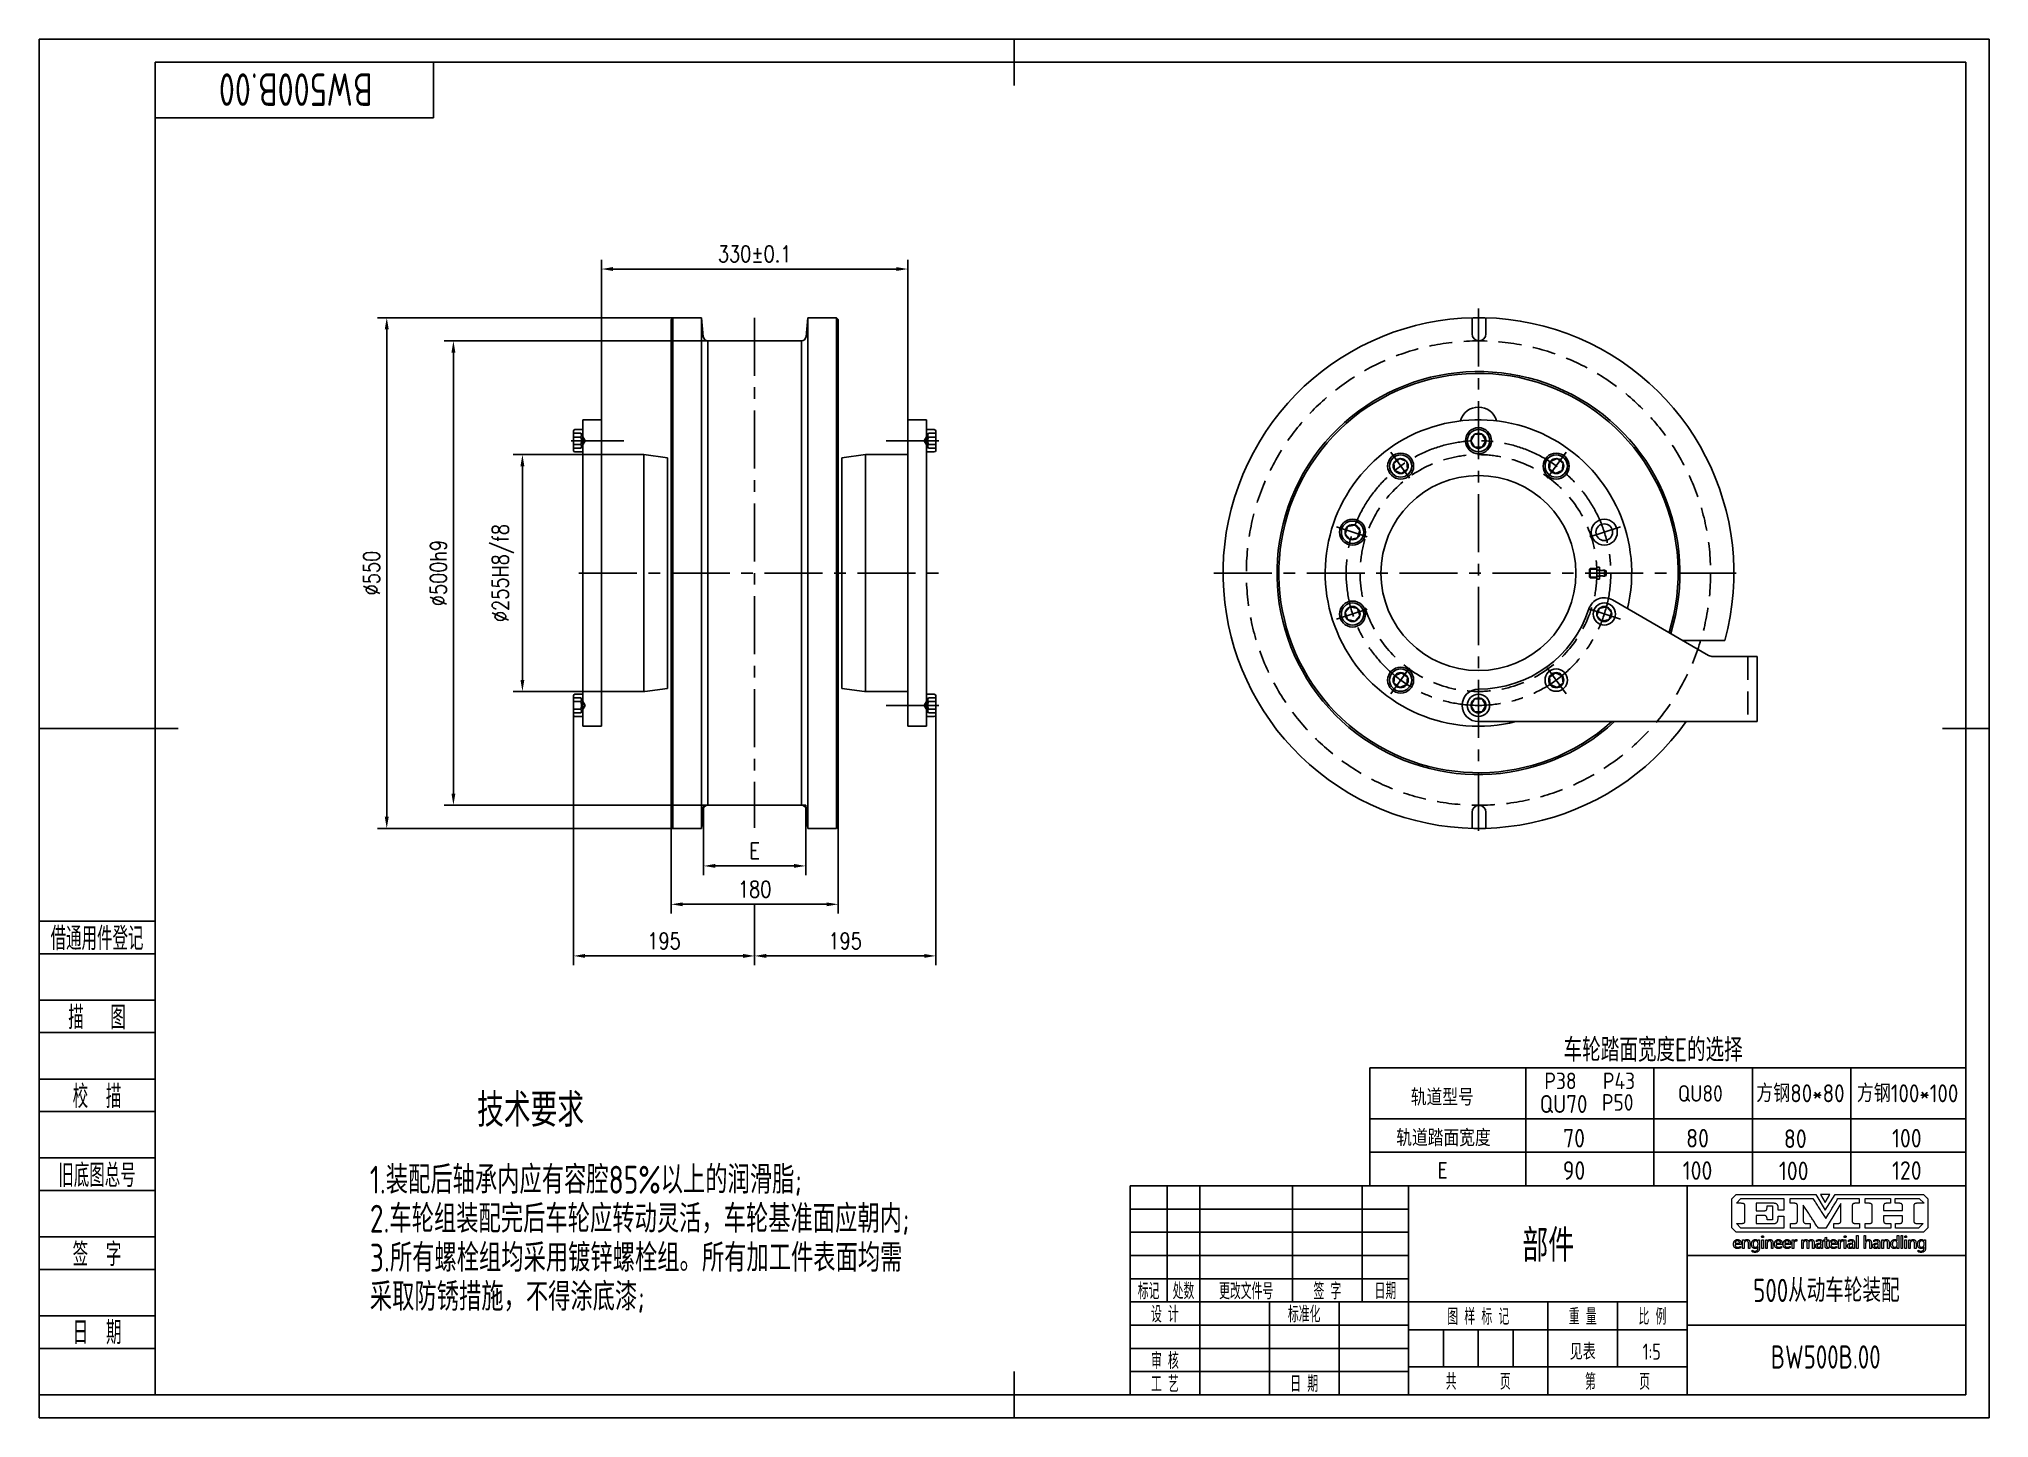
# Model space of a CAD drawing. Header units: millimetres. Extents: x -125 to 1975, y -25 to 1460.
import ezdxf
from ezdxf.enums import TextEntityAlignment as Align

# ---------------------------------------------------------------- set-up
doc = ezdxf.new("R2010")
doc.units = ezdxf.units.MM
doc.header["$LTSCALE"] = 50
for name, pattern in [('CENTER', [2, 1.25, -0.25, 0.25, -0.25]), ('DASHED', [0.75, 0.5, -0.25]), ('PHANTOM', [2.5, 1.25, -0.25, 0.25, -0.25, 0.25, -0.25])]:
    doc.linetypes.add(name, pattern=pattern)
for name, color, linetype in [('1轮廓实线层', 7, 'Continuous'), ('2细线层', 4, 'Continuous'), ('3中心线层', 1, 'CENTER'), ('4虚线层', 6, 'DASHED'), ('6文字层', 3, 'Continuous'), ('7标注层', 4, 'Continuous'), ('9双点划线层', 6, 'PHANTOM'), ('图层 1', 7, 'Continuous'), ('图框层', 7, 'Continuous'), ('文字层', 3, 'Continuous')]:
    doc.layers.add(name, color=color, linetype=linetype)
doc.styles.add('PC_TEXTSTYLE', font='isocp.shx', dxfattribs={"width": 0.8, "bigfont": 'hzfs.shx'})
doc.styles.add('TH_GBDIM', font='romans.shx', dxfattribs={"width": 0.8, "bigfont": 'gbcbig.shx'})
doc.dimstyles.new('TH_GBDIM', dxfattribs={"dimscale": 5, "dimtxt": 3.5, "dimasz": 2.5, "dimexe": 2, "dimexo": 0, "dimgap": 1.5, "dimtad": 1, "dimdec": 0, "dimzin": 12, "dimdsep": 46, "dimtxsty": 'TH_GBDIM', "dimcen": 2.5, "dimclrd": 130, "dimclre": 130, "dimclrt": 3, "dimadec": 0, "dimazin": 0, "dimtfac": 0.714286, "dimtdec": 0, "dimtmove": 0, "dimatfit": 3, "dimfxl": 1, "dimtzin": 0, "dimlwd": -1, "dimlwe": -1, "dimarcsym": 0})

msp = doc.modelspace()

# ---------------------------------------------------------------- texts
at = {"layer": '6文字层', "style": 'PC_TEXTSTYLE', "width": 0.8}
msp.add_text('车轮踏面宽度E的选择', height=24.99, dxfattribs=at).set_placement((1516.9, 358.9))
msp.add_text('技术要求', height=36, dxfattribs=at).set_placement((404.4, 324.6), align=Align.TOP_CENTER)
for s, p in [('1.装配后轴承内应有容腔85%以上的润滑脂;', (231.3, 246.6)), ('2.车轮组装配完后车轮应转动灵活，车轮基准面应朝内;', (231.3, 204.6)), ('3.所有螺栓组均采用镀锌螺栓组。所有加工件表面均需', (231.3, 162.6)), ('采取防锈措施，不得涂底漆;', (231.3, 120.6))]:
    msp.add_text(s, height=30, dxfattribs=at).set_placement(p, align=Align.TOP_LEFT)
at = {"layer": '文字层', "style": 'PC_TEXTSTYLE', "width": 0.95}
for s, height, p in [('P38', 17.85, (1513.5, 329.1)), ('P43', 17.85, (1576.5, 329.1)), ('方钢80*80', 19.28, (1771.9, 315)), ('方钢100*100', 19.28, (1887.3, 315)), ('轨道型号', 17.85, (1386.2, 311.4)), ('QU70', 19.28, (1516.9, 303.5)), ('P50', 17.85, (1575.1, 305.9)), ('QU80', 17.85, (1664.1, 315.6)), ('轨道踏面宽度', 17.85, (1387.5, 267.7)), ('70', 19.99, (1528.1, 266.3)), ('80', 19.99, (1661.1, 266.3)), ('80', 19.99, (1766.4, 265.8)), ('100', 19.99, (1886.5, 266.3)), ('E', 17.9, (1386.6, 232.7)), ('90', 19.99, (1528.1, 231.5)), ('100', 19.99, (1661.1, 231.5)), ('100', 19.99, (1764.7, 231.1)), ('120', 19.99, (1886.5, 231.5))]:
    msp.add_text(s, height=height, dxfattribs=at).set_placement(p, align=Align.CENTER)

# ---------------------------------------------------------------- blocks, each defined once
blk = doc.blocks.new('*D8')
at = {"layer": '1轮廓实线层', "color": 130}
for p, q in [((480.7, 1012.4), (385.6, 1012.4)), ((395.6, 999.9), (395.6, 769.9)), ((482.7, 757.4), (385.6, 757.4))]:
    blk.add_line(p, q, dxfattribs=at)
for points in [[(393.5, 999.9), (397.7, 999.9), (395.6, 1012.4)], [(393.5, 769.9), (397.7, 769.9), (395.6, 757.4)]]:
    blk.add_solid(points, dxfattribs=at)
at = {"layer": 'Defpoints', "color": 0}
for p in [(480.7, 1012.4), (395.6, 757.4), (482.7, 757.4)]:
    blk.add_point(p, dxfattribs=at)
at = {"layer": '1轮廓实线层', "color": 3, "insert": (374.8, 884.9), "char_height": 17.5, "attachment_point": 5, "rotation": 90, "style": 'TH_GBDIM'}
blk.add_mtext('{%%c255}{}{H8/f8}', dxfattribs=at)
blk = doc.blocks.new('*D9')
at = {"layer": '1轮廓实线层', "color": 130}
for p, q in [((595.3, 1134.9), (311.3, 1134.9)), ((321.3, 1122.4), (321.3, 647.4)), ((590.7, 634.9), (311.3, 634.9))]:
    blk.add_line(p, q, dxfattribs=at)
for points in [[(319.2, 1122.4), (323.4, 1122.4), (321.3, 1134.9)], [(319.2, 647.4), (323.4, 647.4), (321.3, 634.9)]]:
    blk.add_solid(points, dxfattribs=at)
at = {"layer": 'Defpoints', "color": 0}
for p in [(595.3, 1134.9), (321.3, 634.9), (590.7, 634.9)]:
    blk.add_point(p, dxfattribs=at)
at = {"layer": '1轮廓实线层', "color": 3, "insert": (305.1, 884.9), "char_height": 17.5, "attachment_point": 5, "rotation": 90, "style": 'TH_GBDIM'}
blk.add_mtext('{%%c500}{}{h9}', dxfattribs=at)
blk = doc.blocks.new('*D10')
at = {"layer": '1轮廓实线层', "color": 130}
for p, q in [((557.7, 1159.9), (239.5, 1159.9)), ((249.5, 1147.4), (249.5, 622.4)), ((557.7, 609.9), (239.5, 609.9))]:
    blk.add_line(p, q, dxfattribs=at)
for points in [[(247.4, 1147.4), (251.6, 1147.4), (249.5, 1159.9)], [(247.4, 622.4), (251.6, 622.4), (249.5, 609.9)]]:
    blk.add_solid(points, dxfattribs=at)
at = {"layer": 'Defpoints', "color": 0}
for p in [(557.7, 1159.9), (249.5, 609.9), (557.7, 609.9)]:
    blk.add_point(p, dxfattribs=at)
at = {"layer": '1轮廓实线层', "color": 3, "insert": (233.2, 884.9), "char_height": 17.5, "attachment_point": 5, "rotation": 90, "style": 'TH_GBDIM'}
blk.add_mtext('{%%c550}{}{}', dxfattribs=at)
blk = doc.blocks.new('*D11')
at = {"layer": '1轮廓实线层', "color": 130}
for p, q in [((590.7, 634.9), (590.7, 559.5)), ((700.7, 634.9), (700.7, 559.5)), ((688.2, 569.5), (603.2, 569.5))]:
    blk.add_line(p, q, dxfattribs=at)
for points in [[(603.2, 571.6), (603.2, 567.5), (590.7, 569.5)], [(688.2, 571.6), (688.2, 567.5), (700.7, 569.5)]]:
    blk.add_solid(points, dxfattribs=at)
at = {"layer": 'Defpoints', "color": 0}
for p in [(590.7, 634.9), (700.7, 634.9), (590.7, 569.5)]:
    blk.add_point(p, dxfattribs=at)
at = {"layer": '1轮廓实线层', "color": 3, "insert": (645.7, 585.8), "char_height": 17.5, "attachment_point": 5, "style": 'TH_GBDIM'}
blk.add_mtext('{E}{}{}', dxfattribs=at)
blk = doc.blocks.new('*D12')
at = {"layer": '1轮廓实线层', "color": 130}
for p, q in [((555.7, 611.9), (555.7, 518.2)), ((735.7, 611.9), (735.7, 518.2)), ((723.2, 528.2), (568.2, 528.2))]:
    blk.add_line(p, q, dxfattribs=at)
for points in [[(568.2, 530.2), (568.2, 526.1), (555.7, 528.2)], [(723.2, 530.2), (723.2, 526.1), (735.7, 528.2)]]:
    blk.add_solid(points, dxfattribs=at)
at = {"layer": 'Defpoints', "color": 0}
for p in [(555.7, 611.9), (735.7, 611.9), (555.7, 528.2)]:
    blk.add_point(p, dxfattribs=at)
at = {"layer": '1轮廓实线层', "color": 3, "insert": (645.7, 544.4), "char_height": 17.5, "attachment_point": 5, "style": 'TH_GBDIM'}
blk.add_mtext('180', dxfattribs=at)
blk = doc.blocks.new('*D13')
at = {"layer": '1轮廓实线层', "color": 130}
for p, q in [((840.8, 732), (840.8, 462.6)), ((645.7, 528.2), (645.7, 462.6)), ((658.2, 472.6), (828.3, 472.6))]:
    blk.add_line(p, q, dxfattribs=at)
for points in [[(658.2, 474.7), (658.2, 470.5), (645.7, 472.6)], [(828.3, 474.7), (828.3, 470.5), (840.8, 472.6)]]:
    blk.add_solid(points, dxfattribs=at)
at = {"layer": 'Defpoints', "color": 0}
for p in [(840.8, 732), (645.7, 528.2), (840.8, 472.6)]:
    blk.add_point(p, dxfattribs=at)
at = {"layer": '1轮廓实线层', "color": 3, "insert": (743.2, 488.8), "char_height": 17.5, "attachment_point": 5, "style": 'TH_GBDIM'}
blk.add_mtext('195', dxfattribs=at)
blk = doc.blocks.new('*D14')
at = {"layer": '1轮廓实线层', "color": 130}
for p, q in [((450.6, 732), (450.6, 462.6)), ((645.7, 528.2), (645.7, 462.6)), ((633.2, 472.6), (463.1, 472.6))]:
    blk.add_line(p, q, dxfattribs=at)
for points in [[(463.1, 474.7), (463.1, 470.5), (450.6, 472.6)], [(633.2, 474.7), (633.2, 470.5), (645.7, 472.6)]]:
    blk.add_solid(points, dxfattribs=at)
at = {"layer": 'Defpoints', "color": 0}
for p in [(450.6, 732), (645.7, 528.2), (450.6, 472.6)]:
    blk.add_point(p, dxfattribs=at)
at = {"layer": '1轮廓实线层', "color": 3, "insert": (548.1, 488.8), "char_height": 17.5, "attachment_point": 5, "style": 'TH_GBDIM'}
blk.add_mtext('195', dxfattribs=at)
blk = doc.blocks.new('*D16')
at = {"layer": '1轮廓实线层', "color": 130}
for p, q in [((480.7, 1049.9), (480.7, 1222.3)), ((810.7, 1049.9), (810.7, 1222.3)), ((493.2, 1212.3), (798.2, 1212.3))]:
    blk.add_line(p, q, dxfattribs=at)
for points in [[(493.2, 1214.4), (493.2, 1210.2), (480.7, 1212.3)], [(798.2, 1214.4), (798.2, 1210.2), (810.7, 1212.3)]]:
    blk.add_solid(points, dxfattribs=at)
at = {"layer": 'Defpoints', "color": 0}
for p in [(810.7, 1212.3), (480.7, 1049.9), (810.7, 1049.9)]:
    blk.add_point(p, dxfattribs=at)
at = {"layer": '1轮廓实线层', "color": 3, "insert": (645.7, 1228.6), "char_height": 17.5, "attachment_point": 5, "style": 'TH_GBDIM'}
blk.add_mtext('{330}{}{%%p0.1}', dxfattribs=at)
blk = doc.blocks.new('PC_TITLE_BLOCK')
for p, q in [((-32.77, 42.05), (-32.77, 42.06)), ((-8.45, 42.52), (-8.45, 42.53)), ((-8.45, 42.52), (-8.44, 42.52)), ((-40.4, 40.34), (-40.4, 40.36)), ((-40.4, 40.34), (-40.39, 40.34)), ((-36.4, 41.07), (-36.4, 41.08)), ((-36.4, 41.07), (-36.39, 41.07)), ((-32.15, 41.07), (-32.14, 41.07)), ((-13.89, 36.97), (-13.89, 36.98))]:
    blk.add_line(p, q)
at = {"layer": '1轮廓实线层'}
for p, q in [((0, 45), (-180, 45)), ((-180, 0), (-180, 45)), ((-172, 20), (-172, 45)), ((-165, 20), (-165, 45)), ((-145, 20), (-145, 45)), ((-130, 20), (-130, 45)), ((-120, 0), (-120, 45)), ((-60, 30), (0, 30)), ((-180, 20), (-60, 20)), ((-165, 0), (-165, 20)), ((-150, 0), (-150, 20)), ((-135, 0), (-135, 20)), ((-60, 15), (0, 15)), ((-180, 0), (0, 0))]:
    blk.add_line(p, q, dxfattribs=at)
at = {"layer": '1轮廓实线层', "color": 7}
for p, q in [((-60, 0), (-60, 45)), ((-180, 25), (-120, 25))]:
    blk.add_line(p, q, dxfattribs=at)
at = {"layer": '2细线层'}
for p, q in [((-180, 40), (-120, 40)), ((-180, 35), (-120, 35)), ((-180, 30), (-120, 30)), ((-90, 0), (-90, 20)), ((-75, 6), (-75, 20)), ((-180, 15), (-120, 15)), ((-120, 14), (-60, 14)), ((-112.5, 6), (-112.5, 14)), ((-105, 6), (-105, 14)), ((-97.5, 6), (-97.5, 14)), ((-180, 10), (-120, 10)), ((-180, 5), (-120, 5)), ((-120, 6), (-60, 6))]:
    blk.add_line(p, q, dxfattribs=at)
at = {"layer": '图层 1', "lineweight": 0}
for p, q in [((-50.39, 42.23), (-49.44, 43.17)), ((-50.39, 35.95), (-50.39, 42.23)), ((-49.44, 43.17), (-32.31, 43.17)), ((-49.44, 43.17), (-49.44, 43.17)), ((-49.38, 41.25), (-48.47, 42.26)), ((-48.47, 42.26), (-45.13, 42.26)), ((-45.13, 42.26), (-39.22, 42.26)), ((-39.22, 42.26), (-39.22, 41)), ((-37.79, 41.25), (-37.79, 42.26)), ((-37.79, 42.26), (-35.35, 42.26)), ((-35.35, 42.26), (-32.91, 42.26)), ((-32.91, 42.26), (-32.78, 42.06)), ((-32.78, 42.06), (-32.65, 41.86)), ((-32.31, 43.17), (-30.27, 39.79)), ((-30.26, 43.17), (-31.27, 43.17)), ((-31.27, 43.17), (-30.76, 42.28)), ((-30.76, 42.28), (-30.26, 41.39)), ((-30.27, 39.79), (-28.13, 43.17)), ((-29.25, 43.17), (-30.26, 43.17)), ((-30.26, 41.39), (-29.75, 42.28)), ((-29.75, 42.28), (-29.25, 43.17)), ((-28.13, 43.17), (-9.09, 43.17)), ((-27.81, 41.81), (-27.68, 42.03)), ((-27.68, 42.03), (-27.54, 42.26)), ((-27.54, 42.26), (-25.25, 42.26)), ((-25.25, 42.26), (-22.96, 42.26)), ((-22.96, 42.26), (-22.96, 41.25)), ((-21.69, 41.25), (-21.69, 42.26)), ((-21.69, 42.26), (-16.18, 42.26)), ((-16.18, 42.26), (-16.18, 41.25)), ((-15.19, 42.26), (-10.04, 42.28)), ((-15.19, 41.25), (-15.19, 42.26)), ((-10.04, 42.28), (-9, 41.25)), ((-9.09, 43.17), (-8.15, 42.23)), ((-8.15, 42.23), (-8.15, 35.95)), ((-48.63, 41.25), (-49.38, 41.25)), ((-48.51, 41.24), (-48.63, 41.25)), ((-48.38, 41.24), (-48.51, 41.24)), ((-48.25, 41.23), (-48.38, 41.24)), ((-48.12, 41.21), (-48.25, 41.23)), ((-48.05, 41.2), (-48.12, 41.21)), ((-47.99, 41.2), (-48.05, 41.2)), ((-47.94, 41.19), (-47.99, 41.2)), ((-47.88, 41.17), (-47.94, 41.19)), ((-47.84, 41.16), (-47.88, 41.17)), ((-47.8, 41.15), (-47.84, 41.16)), ((-47.76, 41.13), (-47.8, 41.15)), ((-47.74, 41.11), (-47.76, 41.13)), ((-47.71, 41.1), (-47.74, 41.11)), ((-47.69, 41.08), (-47.71, 41.1)), ((-47.67, 41.06), (-47.69, 41.08)), ((-47.66, 41.04), (-47.67, 41.06)), ((-47.64, 41.01), (-47.66, 41.04)), ((-47.62, 40.99), (-47.64, 41.01)), ((-47.61, 40.96), (-47.62, 40.99)), ((-47.6, 40.94), (-47.61, 40.96)), ((-47.59, 40.91), (-47.6, 40.94)), ((-47.58, 40.88), (-47.59, 40.91)), ((-47.57, 40.85), (-47.58, 40.88)), ((-47.57, 40.81), (-47.57, 40.85)), ((-47.56, 40.78), (-47.57, 40.81)), ((-47.56, 40.74), (-47.56, 40.78)), ((-47.56, 40.71), (-47.56, 40.74)), ((-47.56, 40.67), (-47.56, 40.71)), ((-47.56, 37.47), (-47.56, 40.67)), ((-41.65, 41.26), (-45.13, 41.26)), ((-45.13, 41.26), (-45.13, 39.63)), ((-45.13, 39.63), (-43.62, 39.63)), ((-43.62, 38.63), (-45.13, 38.63)), ((-45.13, 38.63), (-45.13, 36.87)), ((-43.62, 39.63), (-43.49, 39.63)), ((-43.51, 38.62), (-43.62, 38.63)), ((-43.41, 38.62), (-43.51, 38.62)), ((-43.49, 39.63), (-43.38, 39.64)), ((-43.37, 38.61), (-43.41, 38.62)), ((-43.38, 39.64), (-43.33, 39.64)), ((-43.32, 38.61), (-43.37, 38.61)), ((-43.33, 39.64), (-43.28, 39.65)), ((-43.28, 38.6), (-43.32, 38.61)), ((-43.28, 39.65), (-43.23, 39.66)), ((-43.24, 38.59), (-43.28, 38.6)), ((-43.2, 38.58), (-43.24, 38.59)), ((-43.23, 39.66), (-43.19, 39.66)), ((-43.17, 38.57), (-43.2, 38.58)), ((-43.19, 39.66), (-43.15, 39.67)), ((-43.13, 38.56), (-43.17, 38.57)), ((-43.15, 39.67), (-43.11, 39.68)), ((-43.1, 38.54), (-43.13, 38.56)), ((-43.11, 39.68), (-43.08, 39.69)), ((-43.07, 38.53), (-43.1, 38.54)), ((-43.08, 39.69), (-43.05, 39.71)), ((-43.04, 38.51), (-43.07, 38.53)), ((-43.05, 39.71), (-43.02, 39.72)), ((-43.01, 38.49), (-43.04, 38.51)), ((-43.02, 39.72), (-42.99, 39.73)), ((-42.99, 38.47), (-43.01, 38.49)), ((-42.99, 39.73), (-42.97, 39.75)), ((-42.97, 38.45), (-42.99, 38.47)), ((-42.97, 39.75), (-42.95, 39.77)), ((-42.95, 38.43), (-42.97, 38.45)), ((-42.95, 39.77), (-42.94, 39.78)), ((-42.93, 38.41), (-42.95, 38.43)), ((-42.94, 39.78), (-42.92, 39.8)), ((-42.91, 38.38), (-42.93, 38.41)), ((-42.92, 39.8), (-42.9, 39.83)), ((-42.89, 38.36), (-42.91, 38.38)), ((-42.9, 39.83), (-42.89, 39.85)), ((-42.89, 39.85), (-42.87, 39.88)), ((-42.88, 38.33), (-42.89, 38.36)), ((-42.86, 38.29), (-42.88, 38.33)), ((-42.87, 39.88), (-42.86, 39.91)), ((-42.86, 39.91), (-42.85, 39.94)), ((-42.85, 38.26), (-42.86, 38.29)), ((-42.85, 39.94), (-42.84, 39.98)), ((-42.84, 38.23), (-42.85, 38.26)), ((-42.84, 40.02), (-42.83, 40.06)), ((-42.84, 39.98), (-42.84, 40.02)), ((-42.83, 38.19), (-42.84, 38.23)), ((-42.83, 40.06), (-42.82, 40.11)), ((-42.82, 38.15), (-42.83, 38.19)), ((-42.82, 40.15), (-42.81, 40.26)), ((-42.82, 40.11), (-42.82, 40.15)), ((-42.82, 38.11), (-42.82, 38.15)), ((-42.81, 38.08), (-42.82, 38.11)), ((-42.81, 40.37), (-42.81, 40.68)), ((-42.81, 40.68), (-41.64, 40.68)), ((-42.81, 40.26), (-42.81, 40.37)), ((-42.81, 38.03), (-42.81, 38.08)), ((-42.81, 37.99), (-42.81, 38.03)), ((-42.81, 37.94), (-42.81, 37.99)), ((-42.81, 37.65), (-42.81, 37.94)), ((-41.57, 41.26), (-41.65, 41.26)), ((-41.64, 40.68), (-41.64, 39.16)), ((-41.64, 39.16), (-41.64, 37.65)), ((-41.48, 41.26), (-41.57, 41.26)), ((-41.4, 41.25), (-41.48, 41.26)), ((-41.33, 41.25), (-41.4, 41.25)), ((-41.26, 41.24), (-41.33, 41.25)), ((-41.19, 41.23), (-41.26, 41.24)), ((-41.12, 41.21), (-41.19, 41.23)), ((-41.06, 41.2), (-41.12, 41.21)), ((-41, 41.19), (-41.06, 41.2)), ((-40.94, 41.17), (-41, 41.19)), ((-40.89, 41.15), (-40.94, 41.17)), ((-40.84, 41.12), (-40.89, 41.15)), ((-40.79, 41.1), (-40.84, 41.12)), ((-40.75, 41.08), (-40.79, 41.1)), ((-40.71, 41.05), (-40.75, 41.08)), ((-40.67, 41.02), (-40.71, 41.05)), ((-40.64, 40.99), (-40.67, 41.02)), ((-40.6, 40.95), (-40.64, 40.99)), ((-40.58, 40.92), (-40.6, 40.95)), ((-40.55, 40.88), (-40.58, 40.92)), ((-40.52, 40.83), (-40.55, 40.88)), ((-40.5, 40.79), (-40.52, 40.83)), ((-40.48, 40.74), (-40.5, 40.79)), ((-40.46, 40.69), (-40.48, 40.74)), ((-40.44, 40.64), (-40.46, 40.69)), ((-40.45, 37.78), (-40.44, 37.85)), ((-40.43, 40.58), (-40.44, 40.64)), ((-40.44, 37.99), (-40.44, 38.47)), ((-40.44, 38.47), (-39.22, 38.47)), ((-40.44, 37.92), (-40.44, 37.99)), ((-40.44, 37.85), (-40.44, 37.92)), ((-40.42, 40.52), (-40.43, 40.58)), ((-40.41, 40.46), (-40.42, 40.52)), ((-40.4, 40.4), (-40.41, 40.46)), ((-40.39, 40.33), (-40.4, 40.4)), ((-40.39, 40.26), (-40.39, 40.33)), ((-40.39, 40.19), (-40.39, 40.26)), ((-40.39, 39.73), (-40.39, 40.19)), ((-39.22, 39.73), (-40.39, 39.73)), ((-39.22, 41), (-39.22, 39.73)), ((-39.22, 38.47), (-39.22, 37.18)), ((-37.03, 41.25), (-37.79, 41.25)), ((-36.93, 41.24), (-37.03, 41.25)), ((-36.83, 41.24), (-36.93, 41.24)), ((-36.78, 41.23), (-36.83, 41.24)), ((-36.74, 41.23), (-36.78, 41.23)), ((-36.7, 41.22), (-36.74, 41.23)), ((-36.66, 41.21), (-36.7, 41.22)), ((-36.62, 41.2), (-36.66, 41.21)), ((-36.59, 41.19), (-36.62, 41.2)), ((-36.55, 41.17), (-36.59, 41.19)), ((-36.52, 41.16), (-36.55, 41.17)), ((-36.49, 41.14), (-36.52, 41.16)), ((-36.46, 41.13), (-36.49, 41.14)), ((-36.44, 41.11), (-36.46, 41.13)), ((-36.41, 41.09), (-36.44, 41.11)), ((-36.39, 41.07), (-36.41, 41.09)), ((-36.37, 41.05), (-36.39, 41.07)), ((-36.35, 41.02), (-36.37, 41.05)), ((-36.33, 41), (-36.35, 41.02)), ((-36.32, 40.97), (-36.33, 41)), ((-36.3, 40.94), (-36.32, 40.97)), ((-36.29, 40.91), (-36.3, 40.94)), ((-36.28, 40.88), (-36.29, 40.91)), ((-36.27, 40.84), (-36.28, 40.88)), ((-36.26, 40.81), (-36.27, 40.84)), ((-36.25, 40.77), (-36.26, 40.81)), ((-36.24, 40.73), (-36.25, 40.77)), ((-36.24, 40.69), (-36.24, 40.73)), ((-36.23, 40.64), (-36.24, 40.69)), ((-36.23, 40.6), (-36.23, 40.64)), ((-36.23, 40.55), (-36.23, 40.6)), ((-36.23, 37.59), (-36.23, 40.55)), ((-33.83, 39.05), (-35, 40.87)), ((-35, 40.87), (-35, 40.87)), ((-35, 40.87), (-35, 37.59)), ((-33.72, 38.88), (-33.83, 39.05)), ((-33.61, 38.71), (-33.72, 38.88)), ((-33.49, 38.53), (-33.61, 38.71)), ((-33.38, 38.35), (-33.49, 38.53)), ((-33.26, 38.17), (-33.38, 38.35)), ((-33.13, 37.98), (-33.26, 38.17)), ((-33.01, 37.78), (-33.13, 37.98)), ((-32.65, 41.86), (-32.53, 41.66)), ((-32.53, 41.66), (-32.4, 41.46)), ((-32.4, 41.46), (-32.27, 41.26)), ((-32.27, 41.26), (-32.15, 41.06)), ((-32.15, 41.06), (-32.02, 40.86)), ((-32.02, 40.86), (-31.89, 40.66)), ((-31.89, 40.66), (-31.76, 40.46)), ((-31.76, 40.46), (-31.63, 40.26)), ((-31.63, 40.26), (-31.51, 40.06)), ((-31.51, 40.06), (-31.38, 39.86)), ((-31.38, 39.86), (-31.25, 39.66)), ((-31.25, 39.66), (-31.12, 39.46)), ((-31.12, 39.46), (-30.99, 39.26)), ((-30.99, 39.26), (-30.86, 39.06)), ((-30.86, 39.06), (-30.15, 37.96)), ((-30.26, 41.39), (-30.26, 41.39)), ((-30.15, 37.96), (-29.48, 39.05)), ((-30.15, 37.96), (-30.15, 37.96)), ((-28.62, 38.36), (-30.02, 36.1)), ((-29.48, 39.05), (-29.37, 39.22)), ((-29.37, 39.22), (-29.26, 39.4)), ((-29.26, 39.4), (-29.16, 39.58)), ((-29.16, 39.58), (-29.04, 39.76)), ((-29.04, 39.76), (-28.93, 39.94)), ((-28.93, 39.94), (-28.82, 40.13)), ((-28.82, 40.13), (-28.7, 40.33)), ((-28.7, 40.33), (-28.58, 40.53)), ((-26.91, 41.18), (-28.62, 38.36)), ((-28.58, 40.53), (-28.46, 40.73)), ((-28.46, 40.73), (-28.33, 40.93)), ((-28.33, 40.93), (-28.21, 41.15)), ((-28.21, 41.15), (-28.08, 41.36)), ((-28.08, 41.36), (-27.95, 41.58)), ((-27.95, 41.58), (-27.81, 41.81)), ((-26.91, 37.39), (-26.91, 41.18)), ((-26.91, 41.18), (-26.91, 41.18)), ((-24.47, 40.74), (-24.48, 40.71)), ((-24.48, 40.71), (-24.48, 40.67)), ((-24.48, 40.67), (-24.48, 37.47)), ((-24.46, 40.85), (-24.47, 40.81)), ((-24.47, 40.81), (-24.47, 40.78)), ((-24.47, 40.78), (-24.47, 40.74)), ((-24.45, 40.88), (-24.46, 40.85)), ((-24.44, 40.91), (-24.45, 40.88)), ((-24.43, 40.94), (-24.44, 40.91)), ((-24.42, 40.96), (-24.43, 40.94)), ((-24.41, 40.99), (-24.42, 40.96)), ((-24.4, 41.01), (-24.41, 40.99)), ((-24.38, 41.04), (-24.4, 41.01)), ((-24.36, 41.06), (-24.38, 41.04)), ((-24.34, 41.08), (-24.36, 41.06)), ((-24.32, 41.1), (-24.34, 41.08)), ((-24.3, 41.11), (-24.32, 41.1)), ((-24.28, 41.13), (-24.3, 41.11)), ((-24.26, 41.15), (-24.28, 41.13)), ((-24.23, 41.16), (-24.26, 41.15)), ((-24.2, 41.17), (-24.23, 41.16)), ((-24.17, 41.19), (-24.2, 41.17)), ((-24.13, 41.2), (-24.17, 41.19)), ((-24.1, 41.2), (-24.13, 41.2)), ((-24.06, 41.21), (-24.1, 41.2)), ((-23.98, 41.23), (-24.06, 41.21)), ((-23.89, 41.24), (-23.98, 41.23)), ((-23.8, 41.24), (-23.89, 41.24)), ((-23.7, 41.25), (-23.8, 41.24)), ((-22.96, 41.25), (-23.7, 41.25)), ((-20.93, 41.25), (-21.69, 41.25)), ((-20.83, 41.24), (-20.93, 41.25)), ((-20.73, 41.24), (-20.83, 41.24)), ((-20.64, 41.23), (-20.73, 41.24)), ((-20.56, 41.21), (-20.64, 41.23)), ((-20.52, 41.2), (-20.56, 41.21)), ((-20.48, 41.2), (-20.52, 41.2)), ((-20.45, 41.19), (-20.48, 41.2)), ((-20.42, 41.17), (-20.45, 41.19)), ((-20.39, 41.16), (-20.42, 41.17)), ((-20.36, 41.15), (-20.39, 41.16)), ((-20.33, 41.13), (-20.36, 41.15)), ((-20.31, 41.11), (-20.33, 41.13)), ((-20.25, 41.06), (-20.27, 41.08)), ((-20.23, 41.04), (-20.25, 41.06)), ((-20.22, 41.01), (-20.23, 41.04)), ((-20.2, 40.99), (-20.22, 41.01)), ((-20.19, 40.96), (-20.2, 40.99)), ((-20.18, 40.94), (-20.19, 40.96)), ((-20.17, 40.91), (-20.18, 40.94)), ((-20.15, 40.88), (-20.17, 40.91)), ((-20.15, 40.85), (-20.15, 40.88)), ((-20.14, 40.81), (-20.15, 40.85)), ((-20.14, 40.78), (-20.14, 40.81)), ((-20.13, 40.74), (-20.14, 40.78)), ((-20.13, 40.71), (-20.13, 40.74)), ((-20.13, 40.67), (-20.13, 40.71)), ((-20.13, 37.47), (-20.13, 40.67)), ((-17.69, 40.81), (-17.7, 40.78)), ((-17.7, 40.78), (-17.7, 40.74)), ((-17.7, 40.74), (-17.7, 40.71)), ((-17.7, 40.71), (-17.7, 40.67)), ((-17.7, 40.67), (-17.7, 39.69)), ((-17.7, 39.69), (-13.64, 39.69)), ((-13.64, 38.57), (-17.7, 38.57)), ((-17.7, 38.57), (-17.7, 37.47)), ((-17.68, 40.85), (-17.69, 40.81)), ((-17.67, 40.91), (-17.68, 40.88)), ((-17.68, 40.88), (-17.68, 40.85)), ((-17.66, 40.94), (-17.67, 40.91)), ((-17.65, 40.96), (-17.66, 40.94)), ((-17.63, 40.99), (-17.65, 40.96)), ((-17.62, 41.01), (-17.63, 40.99)), ((-17.6, 41.04), (-17.62, 41.01)), ((-17.59, 41.06), (-17.6, 41.04)), ((-17.57, 41.08), (-17.59, 41.06)), ((-17.55, 41.1), (-17.57, 41.08)), ((-17.52, 41.11), (-17.55, 41.1)), ((-17.5, 41.13), (-17.52, 41.11)), ((-17.48, 41.15), (-17.5, 41.13)), ((-17.45, 41.16), (-17.48, 41.15)), ((-17.42, 41.17), (-17.45, 41.16)), ((-17.39, 41.19), (-17.42, 41.17)), ((-17.36, 41.2), (-17.39, 41.19)), ((-17.32, 41.2), (-17.36, 41.2)), ((-17.29, 41.21), (-17.32, 41.2)), ((-17.21, 41.23), (-17.29, 41.21)), ((-17.12, 41.24), (-17.21, 41.23)), ((-17.02, 41.24), (-17.12, 41.24)), ((-16.92, 41.25), (-17.02, 41.24)), ((-16.18, 41.25), (-16.92, 41.25)), ((-14.44, 41.25), (-15.19, 41.25)), ((-14.33, 41.24), (-14.44, 41.25)), ((-14.23, 41.24), (-14.33, 41.24)), ((-14.14, 41.23), (-14.23, 41.24)), ((-14.06, 41.21), (-14.14, 41.23)), ((-14.02, 41.2), (-14.06, 41.21)), ((-13.99, 41.2), (-14.02, 41.2)), ((-13.96, 41.19), (-13.99, 41.2)), ((-13.92, 41.17), (-13.96, 41.19)), ((-13.89, 41.16), (-13.92, 41.17)), ((-13.87, 41.15), (-13.89, 41.16)), ((-13.84, 41.13), (-13.87, 41.15)), ((-13.82, 41.11), (-13.84, 41.13)), ((-13.79, 41.1), (-13.82, 41.11)), ((-13.77, 41.08), (-13.79, 41.1)), ((-13.75, 41.06), (-13.77, 41.08)), ((-13.74, 41.04), (-13.75, 41.06)), ((-13.71, 40.99), (-13.72, 41.01)), ((-13.69, 40.96), (-13.71, 40.99)), ((-13.68, 40.94), (-13.69, 40.96)), ((-13.67, 40.91), (-13.68, 40.94)), ((-13.66, 40.88), (-13.67, 40.91)), ((-13.65, 40.85), (-13.66, 40.88)), ((-13.65, 40.81), (-13.65, 40.85)), ((-13.64, 40.78), (-13.65, 40.81)), ((-13.64, 40.74), (-13.64, 40.78)), ((-13.64, 40.71), (-13.64, 40.74)), ((-13.64, 40.67), (-13.64, 40.71)), ((-13.64, 39.69), (-13.64, 40.67)), ((-13.64, 37.47), (-13.64, 38.57)), ((-11.2, 40.74), (-11.21, 40.71)), ((-11.21, 40.71), (-11.21, 40.67)), ((-11.21, 40.67), (-11.21, 37.47)), ((-11.19, 40.85), (-11.2, 40.81)), ((-11.2, 40.81), (-11.2, 40.78)), ((-11.2, 40.78), (-11.2, 40.74)), ((-11.18, 40.88), (-11.19, 40.85)), ((-11.17, 40.91), (-11.18, 40.88)), ((-11.16, 40.94), (-11.17, 40.91)), ((-11.15, 40.96), (-11.16, 40.94)), ((-11.14, 40.99), (-11.15, 40.96)), ((-11.12, 41.02), (-11.14, 40.99)), ((-11.11, 41.04), (-11.12, 41.02)), ((-11.09, 41.06), (-11.11, 41.04)), ((-11.07, 41.08), (-11.09, 41.06)), ((-11.05, 41.1), (-11.07, 41.08)), ((-11.03, 41.11), (-11.05, 41.1)), ((-11.01, 41.13), (-11.03, 41.11)), ((-10.98, 41.15), (-11.01, 41.13)), ((-10.96, 41.16), (-10.98, 41.15)), ((-10.93, 41.17), (-10.96, 41.16)), ((-10.9, 41.19), (-10.93, 41.17)), ((-10.86, 41.2), (-10.9, 41.19)), ((-10.83, 41.2), (-10.86, 41.2)), ((-10.79, 41.21), (-10.83, 41.2)), ((-10.71, 41.23), (-10.79, 41.21)), ((-10.62, 41.24), (-10.71, 41.23)), ((-10.53, 41.24), (-10.62, 41.24)), ((-10.43, 41.25), (-10.53, 41.24)), ((-9, 41.25), (-10.43, 41.25)), ((-49.44, 35), (-50.39, 35.95)), ((-9.09, 35), (-49.44, 35)), ((-48.45, 35.87), (-49.35, 36.89)), ((-49.35, 36.89), (-48.61, 36.89)), ((-48.61, 36.89), (-48.49, 36.89)), ((-48.49, 36.89), (-48.37, 36.9)), ((-39.22, 35.87), (-48.45, 35.87)), ((-48.45, 35.87), (-48.45, 35.87)), ((-48.37, 36.9), (-48.24, 36.91)), ((-48.24, 36.91), (-48.11, 36.92)), ((-48.11, 36.92), (-48.04, 36.93)), ((-48.04, 36.93), (-47.98, 36.94)), ((-47.98, 36.94), (-47.93, 36.95)), ((-47.93, 36.95), (-47.88, 36.96)), ((-47.88, 36.96), (-47.83, 36.97)), ((-47.83, 36.97), (-47.79, 36.99)), ((-47.79, 36.99), (-47.76, 37)), ((-47.76, 37), (-47.73, 37.02)), ((-47.73, 37.02), (-47.71, 37.04)), ((-47.71, 37.04), (-47.69, 37.06)), ((-47.69, 37.06), (-47.67, 37.08)), ((-47.67, 37.08), (-47.65, 37.1)), ((-47.65, 37.1), (-47.64, 37.12)), ((-47.64, 37.12), (-47.62, 37.15)), ((-47.62, 37.15), (-47.61, 37.17)), ((-47.61, 37.17), (-47.6, 37.2)), ((-47.6, 37.2), (-47.59, 37.23)), ((-47.59, 37.23), (-47.58, 37.26)), ((-47.58, 37.26), (-47.57, 37.29)), ((-47.57, 37.32), (-47.56, 37.36)), ((-47.57, 37.29), (-47.57, 37.32)), ((-47.56, 37.43), (-47.56, 37.47)), ((-47.56, 37.39), (-47.56, 37.43)), ((-47.56, 37.36), (-47.56, 37.39)), ((-45.13, 36.87), (-41.52, 36.87)), ((-41.64, 37.65), (-42.81, 37.65)), ((-41.52, 36.87), (-41.44, 36.88)), ((-41.44, 36.88), (-41.37, 36.88)), ((-41.37, 36.88), (-41.3, 36.88)), ((-41.3, 36.88), (-41.24, 36.89)), ((-41.24, 36.89), (-41.18, 36.9)), ((-41.18, 36.9), (-41.12, 36.91)), ((-41.12, 36.91), (-41.06, 36.92)), ((-41.06, 36.92), (-41.01, 36.94)), ((-41.01, 36.94), (-40.96, 36.96)), ((-40.96, 36.96), (-40.91, 36.97)), ((-40.91, 36.97), (-40.86, 37)), ((-40.86, 37), (-40.82, 37.02)), ((-40.82, 37.02), (-40.78, 37.04)), ((-40.78, 37.04), (-40.74, 37.07)), ((-40.74, 37.07), (-40.71, 37.1)), ((-40.71, 37.1), (-40.68, 37.13)), ((-40.68, 37.13), (-40.65, 37.16)), ((-40.65, 37.16), (-40.62, 37.2)), ((-40.62, 37.2), (-40.6, 37.24)), ((-40.6, 37.24), (-40.57, 37.28)), ((-40.57, 37.28), (-40.55, 37.32)), ((-40.55, 37.32), (-40.53, 37.37)), ((-40.53, 37.37), (-40.51, 37.42)), ((-40.51, 37.42), (-40.5, 37.47)), ((-40.5, 37.47), (-40.48, 37.53)), ((-40.48, 37.53), (-40.47, 37.58)), ((-40.47, 37.58), (-40.46, 37.65)), ((-40.46, 37.65), (-40.45, 37.71)), ((-40.45, 37.71), (-40.45, 37.78)), ((-39.22, 37.18), (-39.22, 35.87)), ((-37.76, 35.87), (-37.76, 36.89)), ((-37.76, 36.89), (-37.02, 36.89)), ((-35.64, 35.87), (-37.76, 35.87)), ((-37.02, 36.89), (-36.91, 36.89)), ((-36.91, 36.89), (-36.82, 36.9)), ((-36.82, 36.9), (-36.77, 36.91)), ((-36.77, 36.91), (-36.73, 36.91)), ((-36.73, 36.91), (-36.69, 36.92)), ((-36.69, 36.92), (-36.65, 36.93)), ((-36.65, 36.93), (-36.61, 36.94)), ((-36.61, 36.94), (-36.57, 36.95)), ((-36.57, 36.95), (-36.54, 36.96)), ((-36.54, 36.96), (-36.51, 36.98)), ((-36.51, 36.98), (-36.48, 36.99)), ((-36.48, 36.99), (-36.46, 37.01)), ((-36.46, 37.01), (-36.43, 37.03)), ((-36.43, 37.03), (-36.41, 37.05)), ((-36.41, 37.05), (-36.39, 37.07)), ((-36.39, 37.07), (-36.37, 37.09)), ((-36.37, 37.09), (-36.35, 37.11)), ((-36.35, 37.11), (-36.33, 37.14)), ((-36.33, 37.14), (-36.32, 37.17)), ((-36.32, 37.17), (-36.3, 37.2)), ((-36.3, 37.2), (-36.29, 37.23)), ((-36.29, 37.23), (-36.28, 37.26)), ((-36.28, 37.26), (-36.27, 37.29)), ((-36.27, 37.29), (-36.26, 37.33)), ((-36.26, 37.33), (-36.25, 37.37)), ((-36.25, 37.37), (-36.24, 37.41)), ((-36.24, 37.45), (-36.23, 37.49)), ((-36.24, 37.41), (-36.24, 37.45)), ((-36.23, 37.54), (-36.23, 37.59)), ((-36.23, 37.49), (-36.23, 37.54)), ((-33.53, 35.87), (-35.64, 35.87)), ((-35, 37.59), (-35, 37.54)), ((-35, 37.59), (-35, 37.59)), ((-35, 37.54), (-35, 37.49)), ((-35, 37.49), (-35, 37.45)), ((-35, 37.45), (-34.99, 37.41)), ((-34.99, 37.41), (-34.99, 37.37)), ((-34.99, 37.37), (-34.98, 37.33)), ((-34.98, 37.33), (-34.97, 37.29)), ((-34.97, 37.29), (-34.96, 37.26)), ((-34.96, 37.26), (-34.95, 37.23)), ((-34.95, 37.23), (-34.94, 37.2)), ((-34.94, 37.2), (-34.92, 37.17)), ((-34.92, 37.17), (-34.91, 37.14)), ((-34.91, 37.14), (-34.89, 37.11)), ((-34.89, 37.11), (-34.87, 37.09)), ((-34.87, 37.09), (-34.85, 37.07)), ((-34.85, 37.07), (-34.83, 37.05)), ((-34.83, 37.05), (-34.81, 37.03)), ((-34.81, 37.03), (-34.79, 37.01)), ((-34.79, 37.01), (-34.76, 36.99)), ((-34.76, 36.99), (-34.73, 36.98)), ((-34.73, 36.98), (-34.7, 36.96)), ((-34.7, 36.96), (-34.67, 36.95)), ((-34.67, 36.95), (-34.64, 36.94)), ((-34.64, 36.94), (-34.6, 36.93)), ((-34.6, 36.93), (-34.56, 36.92)), ((-34.56, 36.92), (-34.52, 36.91)), ((-34.52, 36.91), (-34.48, 36.91)), ((-34.48, 36.91), (-34.44, 36.9)), ((-34.44, 36.9), (-34.34, 36.89)), ((-34.34, 36.89), (-34.24, 36.89)), ((-34.24, 36.89), (-33.53, 36.89)), ((-33.53, 36.89), (-33.53, 35.87)), ((-32.88, 37.59), (-33.01, 37.78)), ((-32.75, 37.39), (-32.88, 37.59)), ((-32.61, 37.18), (-32.75, 37.39)), ((-32.48, 36.97), (-32.61, 37.18)), ((-32.34, 36.76), (-32.48, 36.97)), ((-32.19, 36.54), (-32.34, 36.76)), ((-32.05, 36.32), (-32.19, 36.54)), ((-31.9, 36.1), (-32.05, 36.32)), ((-31.75, 35.87), (-31.9, 36.1)), ((-30.96, 35.87), (-31.75, 35.87)), ((-30.16, 35.87), (-30.96, 35.87)), ((-30.02, 36.1), (-30.16, 35.87)), ((-28.43, 35.87), (-28.43, 36.89)), ((-28.43, 36.89), (-27.69, 36.89)), ((-25.67, 35.87), (-28.43, 35.87)), ((-27.69, 36.89), (-27.58, 36.89)), ((-27.58, 36.89), (-27.49, 36.9)), ((-27.49, 36.9), (-27.4, 36.91)), ((-27.4, 36.91), (-27.32, 36.92)), ((-27.32, 36.92), (-27.28, 36.93)), ((-27.28, 36.93), (-27.25, 36.94)), ((-27.25, 36.94), (-27.22, 36.95)), ((-27.22, 36.95), (-27.19, 36.96)), ((-27.19, 36.96), (-27.16, 36.97)), ((-27.16, 36.97), (-27.13, 36.99)), ((-27.13, 36.99), (-27.1, 37)), ((-27.1, 37), (-27.08, 37.02)), ((-27.08, 37.02), (-27.06, 37.04)), ((-27.06, 37.04), (-27.04, 37.06)), ((-27.04, 37.06), (-27.02, 37.08)), ((-27.02, 37.08), (-27.01, 37.1)), ((-27.01, 37.1), (-26.99, 37.12)), ((-26.99, 37.12), (-26.97, 37.15)), ((-26.97, 37.15), (-26.96, 37.17)), ((-26.96, 37.17), (-26.95, 37.2)), ((-26.95, 37.2), (-26.94, 37.23)), ((-26.94, 37.23), (-26.93, 37.26)), ((-26.93, 37.26), (-26.92, 37.29)), ((-26.92, 37.32), (-26.91, 37.36)), ((-26.92, 37.29), (-26.92, 37.32)), ((-26.91, 37.36), (-26.91, 37.39)), ((-22.92, 35.87), (-25.67, 35.87)), ((-24.48, 37.47), (-24.48, 37.43)), ((-24.48, 37.43), (-24.47, 37.39)), ((-24.47, 37.39), (-24.47, 37.36)), ((-24.47, 37.36), (-24.47, 37.32)), ((-24.47, 37.32), (-24.46, 37.29)), ((-24.46, 37.29), (-24.45, 37.26)), ((-24.45, 37.26), (-24.44, 37.23)), ((-24.44, 37.23), (-24.43, 37.2)), ((-24.43, 37.2), (-24.42, 37.17)), ((-24.42, 37.17), (-24.41, 37.15)), ((-24.41, 37.15), (-24.39, 37.12)), ((-24.39, 37.12), (-24.38, 37.1)), ((-24.38, 37.1), (-24.36, 37.08)), ((-24.36, 37.08), (-24.34, 37.06)), ((-24.34, 37.06), (-24.32, 37.04)), ((-24.32, 37.04), (-24.3, 37.02)), ((-24.3, 37.02), (-24.27, 37)), ((-24.27, 37), (-24.25, 36.99)), ((-24.25, 36.99), (-24.22, 36.97)), ((-24.22, 36.97), (-24.19, 36.96)), ((-24.19, 36.96), (-24.16, 36.95)), ((-24.16, 36.95), (-24.13, 36.94)), ((-24.13, 36.94), (-24.09, 36.93)), ((-24.09, 36.93), (-24.05, 36.92)), ((-24.05, 36.92), (-23.97, 36.91)), ((-23.97, 36.91), (-23.88, 36.9)), ((-23.88, 36.9), (-23.78, 36.89)), ((-23.78, 36.89), (-23.68, 36.89)), ((-23.68, 36.89), (-22.92, 36.89)), ((-22.92, 36.89), (-22.92, 35.87)), ((-21.65, 35.87), (-21.65, 36.89)), ((-21.65, 36.89), (-20.91, 36.89)), ((-18.9, 35.87), (-21.65, 35.87)), ((-20.91, 36.89), (-20.81, 36.89)), ((-20.81, 36.89), (-20.71, 36.9)), ((-20.71, 36.9), (-20.62, 36.91)), ((-20.62, 36.91), (-20.55, 36.92)), ((-20.55, 36.92), (-20.51, 36.93)), ((-20.51, 36.93), (-20.47, 36.94)), ((-20.47, 36.94), (-20.44, 36.95)), ((-20.44, 36.95), (-20.41, 36.96)), ((-20.41, 36.96), (-20.38, 36.97)), ((-20.38, 36.97), (-20.35, 36.99)), ((-20.35, 36.99), (-20.33, 37)), ((-20.33, 37), (-20.3, 37.02)), ((-20.3, 37.02), (-20.28, 37.04)), ((-20.28, 37.04), (-20.26, 37.06)), ((-20.26, 37.06), (-20.24, 37.07)), ((-20.24, 37.07), (-20.23, 37.1)), ((-20.23, 37.1), (-20.21, 37.12)), ((-20.21, 37.12), (-20.2, 37.14)), ((-20.2, 37.14), (-20.18, 37.17)), ((-20.18, 37.17), (-20.17, 37.2)), ((-20.17, 37.2), (-20.16, 37.23)), ((-20.16, 37.23), (-20.15, 37.26)), ((-20.15, 37.29), (-20.14, 37.32)), ((-20.15, 37.26), (-20.15, 37.29)), ((-20.14, 37.36), (-20.13, 37.39)), ((-20.14, 37.32), (-20.14, 37.36)), ((-20.13, 37.43), (-20.13, 37.47)), ((-20.13, 37.47), (-20.13, 37.47)), ((-20.13, 37.39), (-20.13, 37.43)), ((-16.15, 35.87), (-18.9, 35.87)), ((-17.7, 37.47), (-17.7, 37.43)), ((-17.7, 37.43), (-17.7, 37.39)), ((-17.7, 37.39), (-17.7, 37.36)), ((-17.7, 37.36), (-17.69, 37.32)), ((-17.69, 37.32), (-17.68, 37.29)), ((-17.68, 37.29), (-17.68, 37.26)), ((-17.68, 37.26), (-17.67, 37.23)), ((-17.67, 37.23), (-17.66, 37.2)), ((-17.66, 37.2), (-17.64, 37.17)), ((-17.64, 37.17), (-17.63, 37.15)), ((-17.63, 37.15), (-17.62, 37.12)), ((-17.62, 37.12), (-17.6, 37.1)), ((-17.6, 37.1), (-17.58, 37.08)), ((-17.58, 37.08), (-17.56, 37.06)), ((-17.56, 37.06), (-17.54, 37.04)), ((-17.54, 37.04), (-17.52, 37.02)), ((-17.52, 37.02), (-17.5, 37)), ((-17.5, 37), (-17.47, 36.99)), ((-17.47, 36.99), (-17.45, 36.97)), ((-17.45, 36.97), (-17.41, 36.96)), ((-17.41, 36.96), (-17.38, 36.95)), ((-17.38, 36.95), (-17.35, 36.94)), ((-17.35, 36.94), (-17.31, 36.93)), ((-17.31, 36.93), (-17.28, 36.92)), ((-17.28, 36.92), (-17.19, 36.91)), ((-17.19, 36.91), (-17.11, 36.9)), ((-17.11, 36.9), (-17.01, 36.89)), ((-17.01, 36.89), (-16.9, 36.89)), ((-16.9, 36.89), (-16.15, 36.89)), ((-16.15, 36.89), (-16.15, 35.87)), ((-15.16, 35.87), (-15.16, 36.89)), ((-15.16, 36.89), (-14.42, 36.89)), ((-10.19, 35.87), (-15.16, 35.87)), ((-14.42, 36.89), (-14.31, 36.89)), ((-14.31, 36.89), (-14.22, 36.9)), ((-14.22, 36.9), (-14.13, 36.91)), ((-14.13, 36.91), (-14.05, 36.92)), ((-14.05, 36.92), (-14.01, 36.93)), ((-14.01, 36.93), (-13.98, 36.94)), ((-13.98, 36.94), (-13.95, 36.95)), ((-13.95, 36.95), (-13.92, 36.96)), ((-13.92, 36.96), (-13.89, 36.97)), ((-13.89, 36.97), (-13.86, 36.99)), ((-13.86, 36.99), (-13.83, 37)), ((-13.83, 37), (-13.81, 37.02)), ((-13.81, 37.02), (-13.79, 37.04)), ((-13.79, 37.04), (-13.77, 37.06)), ((-13.77, 37.06), (-13.75, 37.08)), ((-13.75, 37.08), (-13.73, 37.1)), ((-13.73, 37.1), (-13.72, 37.12)), ((-13.72, 37.12), (-13.7, 37.15)), ((-13.7, 37.15), (-13.69, 37.17)), ((-13.69, 37.17), (-13.68, 37.2)), ((-13.68, 37.2), (-13.67, 37.23)), ((-13.67, 37.23), (-13.66, 37.26)), ((-13.66, 37.26), (-13.65, 37.29)), ((-13.65, 37.32), (-13.64, 37.36)), ((-13.65, 37.29), (-13.65, 37.32)), ((-13.64, 37.43), (-13.64, 37.47)), ((-13.64, 37.39), (-13.64, 37.43)), ((-13.64, 37.36), (-13.64, 37.39)), ((-11.21, 37.47), (-11.21, 37.43)), ((-11.21, 37.43), (-11.2, 37.39)), ((-11.2, 37.39), (-11.2, 37.36)), ((-11.2, 37.36), (-11.2, 37.32)), ((-11.2, 37.32), (-11.19, 37.29)), ((-11.19, 37.29), (-11.18, 37.26)), ((-11.18, 37.26), (-11.17, 37.23)), ((-11.17, 37.23), (-11.16, 37.2)), ((-11.16, 37.2), (-11.15, 37.17)), ((-11.15, 37.17), (-11.14, 37.15)), ((-11.14, 37.15), (-11.12, 37.12)), ((-11.12, 37.12), (-11.11, 37.1)), ((-11.11, 37.1), (-11.09, 37.08)), ((-11.09, 37.08), (-11.07, 37.06)), ((-11.07, 37.06), (-11.05, 37.04)), ((-11.05, 37.04), (-11.03, 37.02)), ((-11.03, 37.02), (-11, 37)), ((-11, 37), (-10.98, 36.99)), ((-10.98, 36.99), (-10.95, 36.97)), ((-10.95, 36.97), (-10.92, 36.96)), ((-10.92, 36.96), (-10.89, 36.95)), ((-10.89, 36.95), (-10.86, 36.94)), ((-10.86, 36.94), (-10.82, 36.93)), ((-10.82, 36.93), (-10.78, 36.92)), ((-10.78, 36.92), (-10.7, 36.91)), ((-10.7, 36.91), (-10.61, 36.9)), ((-10.61, 36.9), (-10.51, 36.89)), ((-10.51, 36.89), (-10.41, 36.89)), ((-10.41, 36.89), (-9.17, 36.89)), ((-9.17, 36.89), (-10.19, 35.87)), ((-8.15, 35.95), (-9.09, 35))]:
    blk.add_line(p, q, dxfattribs=at)
for points in [[(-43.97, 34.05), (-43.97, 34.07), (-43.96, 34.09), (-43.96, 34.11), (-43.95, 34.13), (-43.94, 34.14), (-43.93, 34.16), (-43.92, 34.18), (-43.91, 34.19), (-43.89, 34.2), (-43.88, 34.22), (-43.86, 34.23), (-43.84, 34.24), (-43.82, 34.24), (-43.8, 34.25), (-43.78, 34.25), (-43.76, 34.25), (-43.74, 34.25), (-43.72, 34.25), (-43.7, 34.24), (-43.68, 34.24), (-43.66, 34.23), (-43.64, 34.22), (-43.62, 34.2), (-43.61, 34.19), (-43.6, 34.18), (-43.58, 34.16), (-43.57, 34.14), (-43.56, 34.13), (-43.56, 34.11), (-43.55, 34.09), (-43.55, 34.07), (-43.55, 34.05), (-43.55, 34.02), (-43.55, 34), (-43.56, 33.98), (-43.56, 33.96), (-43.57, 33.95), (-43.58, 33.93), (-43.6, 33.91), (-43.61, 33.9), (-43.62, 33.89), (-43.64, 33.87), (-43.66, 33.86), (-43.68, 33.86), (-43.7, 33.85), (-43.72, 33.85), (-43.74, 33.84), (-43.76, 33.84), (-43.78, 33.84), (-43.8, 33.85), (-43.82, 33.85), (-43.84, 33.86), (-43.86, 33.86), (-43.88, 33.87), (-43.89, 33.89), (-43.91, 33.9), (-43.92, 33.91), (-43.93, 33.93), (-43.94, 33.95), (-43.95, 33.96), (-43.96, 33.98), (-43.96, 34), (-43.97, 34.02), (-43.97, 34.05), (-43.97, 34.05)], [(-29.51, 31.56), (-29.54, 31.55), (-29.57, 31.53), (-29.6, 31.52), (-29.64, 31.52), (-29.68, 31.51), (-29.72, 31.5), (-29.76, 31.5), (-29.8, 31.5), (-29.86, 31.5), (-29.92, 31.51), (-29.97, 31.52), (-30.02, 31.54), (-30.04, 31.55), (-30.06, 31.55), (-30.09, 31.57), (-30.1, 31.58), (-30.12, 31.59), (-30.14, 31.61), (-30.16, 31.62), (-30.17, 31.64), (-30.19, 31.66), (-30.2, 31.68), (-30.22, 31.7), (-30.23, 31.72), (-30.25, 31.76), (-30.27, 31.81), (-30.28, 31.87), (-30.29, 31.92), (-30.3, 31.98), (-30.3, 32.05), (-30.3, 33.12), (-30.62, 33.12), (-30.62, 33.39), (-30.3, 33.39), (-30.3, 33.84), (-29.97, 33.94), (-29.97, 33.39), (-29.51, 33.39), (-29.51, 33.12), (-29.97, 33.12), (-29.97, 32.11), (-29.97, 32.07), (-29.97, 32.03), (-29.96, 31.99), (-29.96, 31.95), (-29.95, 31.92), (-29.94, 31.89), (-29.92, 31.87), (-29.91, 31.85), (-29.89, 31.83), (-29.87, 31.82), (-29.85, 31.8), (-29.83, 31.79), (-29.8, 31.78), (-29.77, 31.78), (-29.74, 31.77), (-29.7, 31.77), (-29.68, 31.77), (-29.65, 31.77), (-29.63, 31.78), (-29.6, 31.79), (-29.58, 31.79), (-29.55, 31.8), (-29.53, 31.82), (-29.51, 31.83), (-29.51, 31.56), (-29.51, 31.56)], [(-26.2, 34.05), (-26.2, 34.07), (-26.2, 34.09), (-26.19, 34.11), (-26.19, 34.13), (-26.18, 34.14), (-26.17, 34.16), (-26.16, 34.18), (-26.14, 34.19), (-26.13, 34.2), (-26.11, 34.22), (-26.1, 34.23), (-26.08, 34.24), (-26.06, 34.24), (-26.04, 34.25), (-26.02, 34.25), (-26, 34.25), (-25.97, 34.25), (-25.95, 34.25), (-25.93, 34.24), (-25.91, 34.24), (-25.9, 34.23), (-25.88, 34.22), (-25.86, 34.2), (-25.85, 34.19), (-25.83, 34.18), (-25.82, 34.16), (-25.81, 34.14), (-25.8, 34.13), (-25.79, 34.11), (-25.79, 34.09), (-25.79, 34.07), (-25.79, 34.05), (-25.79, 34.02), (-25.79, 34), (-25.79, 33.98), (-25.8, 33.96), (-25.81, 33.95), (-25.82, 33.93), (-25.83, 33.91), (-25.85, 33.9), (-25.86, 33.89), (-25.88, 33.87), (-25.9, 33.86), (-25.91, 33.86), (-25.93, 33.85), (-25.95, 33.85), (-25.97, 33.84), (-26, 33.84), (-26.02, 33.84), (-26.04, 33.85), (-26.06, 33.85), (-26.08, 33.86), (-26.1, 33.86), (-26.11, 33.87), (-26.13, 33.89), (-26.14, 33.9), (-26.16, 33.91), (-26.17, 33.93), (-26.18, 33.95), (-26.19, 33.96), (-26.19, 33.98), (-26.2, 34), (-26.2, 34.02), (-26.2, 34.05), (-26.2, 34.05)], [(-23.53, 31.54), (-23.53, 34.28), (-23.2, 34.28), (-23.2, 31.54), (-23.53, 31.54), (-23.53, 31.54)], [(-20.33, 31.54), (-20.66, 31.54), (-20.66, 32.6), (-20.66, 32.67), (-20.66, 32.74), (-20.67, 32.79), (-20.69, 32.85), (-20.7, 32.9), (-20.72, 32.95), (-20.74, 32.99), (-20.76, 33.02), (-20.79, 33.06), (-20.82, 33.09), (-20.84, 33.1), (-20.85, 33.11), (-20.87, 33.12), (-20.89, 33.13), (-20.93, 33.15), (-20.98, 33.16), (-21.02, 33.16), (-21.07, 33.16), (-21.13, 33.16), (-21.17, 33.15), (-21.2, 33.15), (-21.22, 33.14), (-21.25, 33.13), (-21.27, 33.12), (-21.29, 33.11), (-21.31, 33.1), (-21.33, 33.09), (-21.35, 33.07), (-21.39, 33.04), (-21.43, 33), (-21.46, 32.96), (-21.49, 32.91), (-21.51, 32.87), (-21.53, 32.82), (-21.55, 32.77), (-21.56, 32.71), (-21.56, 32.65), (-21.57, 32.59), (-21.57, 31.54), (-21.89, 31.54), (-21.89, 34.28), (-21.57, 34.28), (-21.57, 33.09), (-21.56, 33.09), (-21.53, 33.13), (-21.5, 33.17), (-21.47, 33.21), (-21.44, 33.24), (-21.41, 33.27), (-21.37, 33.3), (-21.34, 33.33), (-21.3, 33.35), (-21.26, 33.37), (-21.22, 33.39), (-21.18, 33.4), (-21.14, 33.41), (-21.1, 33.42), (-21.05, 33.43), (-21, 33.43), (-20.96, 33.44), (-20.92, 33.43), (-20.88, 33.43), (-20.84, 33.43), (-20.81, 33.42), (-20.78, 33.42), (-20.74, 33.41), (-20.71, 33.4), (-20.68, 33.39), (-20.65, 33.38), (-20.63, 33.36), (-20.6, 33.35), (-20.57, 33.33), (-20.55, 33.31), (-20.53, 33.29), (-20.51, 33.27), (-20.49, 33.25), (-20.47, 33.22), (-20.45, 33.2), (-20.43, 33.17), (-20.42, 33.14), (-20.41, 33.11), (-20.39, 33.08), (-20.38, 33.05), (-20.37, 33.01), (-20.36, 32.97), (-20.35, 32.94), (-20.35, 32.9), (-20.34, 32.86), (-20.33, 32.77), (-20.33, 32.68), (-20.33, 31.54), (-20.33, 31.54)], [(-14.44, 31.54), (-14.76, 31.54), (-14.76, 31.85), (-14.77, 31.85), (-14.79, 31.81), (-14.82, 31.77), (-14.85, 31.73), (-14.88, 31.7), (-14.92, 31.66), (-14.95, 31.64), (-14.99, 31.61), (-15.03, 31.59), (-15.07, 31.56), (-15.11, 31.55), (-15.15, 31.53), (-15.2, 31.52), (-15.25, 31.51), (-15.3, 31.5), (-15.35, 31.5), (-15.4, 31.5), (-15.44, 31.5), (-15.48, 31.5), (-15.53, 31.51), (-15.57, 31.51), (-15.61, 31.52), (-15.64, 31.53), (-15.68, 31.55), (-15.71, 31.56), (-15.75, 31.58), (-15.78, 31.6), (-15.81, 31.61), (-15.85, 31.64), (-15.87, 31.66), (-15.9, 31.69), (-15.93, 31.72), (-15.96, 31.75), (-15.98, 31.78), (-16.01, 31.81), (-16.03, 31.85), (-16.05, 31.88), (-16.07, 31.92), (-16.08, 31.96), (-16.1, 32), (-16.11, 32.04), (-16.13, 32.08), (-16.14, 32.13), (-16.14, 32.17), (-16.15, 32.22), (-16.16, 32.27), (-16.16, 32.32), (-16.17, 32.37), (-16.17, 32.42), (-16.17, 32.48), (-16.16, 32.54), (-16.16, 32.59), (-16.15, 32.64), (-16.14, 32.69), (-16.13, 32.74), (-16.12, 32.79), (-16.11, 32.84), (-16.09, 32.88), (-16.07, 32.92), (-16.05, 32.97), (-16.03, 33.01), (-16.01, 33.05), (-15.99, 33.09), (-15.96, 33.12), (-15.93, 33.16), (-15.9, 33.19), (-15.87, 33.23), (-15.84, 33.25), (-15.81, 33.28), (-15.77, 33.3), (-15.73, 33.33), (-15.7, 33.35), (-15.66, 33.37), (-15.62, 33.38), (-15.58, 33.4), (-15.54, 33.41), (-15.5, 33.42), (-15.45, 33.43), (-15.41, 33.43), (-15.37, 33.43), (-15.32, 33.44), (-15.27, 33.43), (-15.23, 33.43), (-15.18, 33.43), (-15.14, 33.42), (-15.1, 33.41), (-15.06, 33.39), (-15.03, 33.38), (-14.99, 33.36), (-14.96, 33.34), (-14.93, 33.32), (-14.9, 33.3), (-14.87, 33.27), (-14.84, 33.24), (-14.82, 33.21), (-14.79, 33.18), (-14.77, 33.14), (-14.76, 33.14), (-14.76, 34.28), (-14.44, 34.28), (-14.44, 31.54), (-14.44, 31.54)], [(-13.94, 31.54), (-13.94, 34.28), (-13.61, 34.28), (-13.61, 31.54), (-13.94, 31.54), (-13.94, 31.54)], [(-13.15, 34.05), (-13.15, 34.07), (-13.15, 34.09), (-13.14, 34.11), (-13.14, 34.13), (-13.13, 34.14), (-13.12, 34.16), (-13.11, 34.18), (-13.09, 34.19), (-13.08, 34.2), (-13.06, 34.22), (-13.04, 34.23), (-13.03, 34.24), (-13.01, 34.24), (-12.99, 34.25), (-12.97, 34.25), (-12.95, 34.25), (-12.93, 34.25), (-12.9, 34.25), (-12.88, 34.24), (-12.86, 34.24), (-12.85, 34.23), (-12.83, 34.22), (-12.81, 34.2), (-12.8, 34.19), (-12.78, 34.18), (-12.77, 34.16), (-12.76, 34.14), (-12.75, 34.13), (-12.74, 34.11), (-12.74, 34.09), (-12.74, 34.07), (-12.74, 34.05), (-12.74, 34.02), (-12.74, 34), (-12.74, 33.98), (-12.75, 33.96), (-12.76, 33.95), (-12.77, 33.93), (-12.78, 33.91), (-12.8, 33.9), (-12.81, 33.89), (-12.83, 33.87), (-12.85, 33.86), (-12.86, 33.86), (-12.88, 33.85), (-12.9, 33.85), (-12.93, 33.84), (-12.95, 33.84), (-12.97, 33.84), (-12.99, 33.85), (-13.01, 33.85), (-13.03, 33.86), (-13.05, 33.86), (-13.06, 33.87), (-13.08, 33.89), (-13.09, 33.9), (-13.11, 33.91), (-13.12, 33.93), (-13.13, 33.95), (-13.14, 33.96), (-13.14, 33.98), (-13.15, 34), (-13.15, 34.02), (-13.15, 34.05), (-13.15, 34.05)], [(-48.4, 32.38), (-49.7, 32.38), (-49.69, 32.31), (-49.69, 32.24), (-49.68, 32.21), (-49.67, 32.18), (-49.66, 32.15), (-49.66, 32.12), (-49.64, 32.09), (-49.63, 32.07), (-49.62, 32.04), (-49.61, 32.01), (-49.59, 31.99), (-49.57, 31.97), (-49.55, 31.94), (-49.54, 31.93), (-49.52, 31.91), (-49.5, 31.89), (-49.48, 31.87), (-49.45, 31.85), (-49.43, 31.84), (-49.4, 31.83), (-49.38, 31.82), (-49.35, 31.8), (-49.33, 31.79), (-49.3, 31.79), (-49.27, 31.78), (-49.24, 31.77), (-49.17, 31.77), (-49.11, 31.77), (-49.07, 31.77), (-49.03, 31.77), (-48.99, 31.77), (-48.96, 31.78), (-48.92, 31.78), (-48.88, 31.79), (-48.84, 31.8), (-48.81, 31.81), (-48.77, 31.83), (-48.74, 31.84), (-48.7, 31.86), (-48.67, 31.88), (-48.64, 31.89), (-48.6, 31.92), (-48.57, 31.94), (-48.54, 31.96), (-48.54, 31.67), (-48.57, 31.65), (-48.6, 31.63), (-48.63, 31.61), (-48.67, 31.59), (-48.7, 31.58), (-48.74, 31.56), (-48.78, 31.55), (-48.82, 31.54), (-48.86, 31.53), (-48.9, 31.52), (-48.95, 31.51), (-48.99, 31.51), (-49.04, 31.5), (-49.08, 31.5), (-49.14, 31.5), (-49.18, 31.5), (-49.23, 31.5), (-49.28, 31.5), (-49.33, 31.51), (-49.37, 31.51), (-49.42, 31.52), (-49.46, 31.53), (-49.5, 31.55), (-49.54, 31.56), (-49.58, 31.58), (-49.62, 31.6), (-49.65, 31.62), (-49.69, 31.64), (-49.72, 31.66), (-49.75, 31.69), (-49.78, 31.72), (-49.81, 31.75), (-49.84, 31.78), (-49.86, 31.82), (-49.89, 31.85), (-49.91, 31.89), (-49.93, 31.93), (-49.95, 31.97), (-49.96, 32.01), (-49.98, 32.06), (-49.99, 32.1), (-50, 32.15), (-50.01, 32.2), (-50.02, 32.25), (-50.03, 32.3), (-50.03, 32.35), (-50.04, 32.4), (-50.04, 32.46), (-50.04, 32.51), (-50.03, 32.56), (-50.03, 32.61), (-50.02, 32.66), (-50.01, 32.71), (-50, 32.76), (-49.99, 32.8), (-49.97, 32.84), (-49.96, 32.89), (-49.94, 32.93), (-49.92, 32.97), (-49.9, 33.01), (-49.87, 33.05), (-49.85, 33.09), (-49.82, 33.12), (-49.79, 33.16), (-49.76, 33.19), (-49.73, 33.23), (-49.69, 33.25), (-49.66, 33.28), (-49.62, 33.3), (-49.59, 33.33), (-49.55, 33.35), (-49.51, 33.37), (-49.47, 33.38), (-49.43, 33.4), (-49.39, 33.41), (-49.35, 33.42), (-49.31, 33.43), (-49.26, 33.43), (-49.22, 33.43), (-49.17, 33.44), (-49.13, 33.43), (-49.09, 33.43), (-49.05, 33.43), (-49, 33.42), (-48.96, 33.41), (-48.92, 33.4), (-48.89, 33.39), (-48.85, 33.38), (-48.82, 33.36), (-48.78, 33.34), (-48.75, 33.33), (-48.72, 33.3), (-48.69, 33.28), (-48.66, 33.26), (-48.63, 33.23), (-48.61, 33.2), (-48.58, 33.17), (-48.56, 33.14), (-48.54, 33.11), (-48.52, 33.07), (-48.5, 33.04), (-48.48, 33), (-48.47, 32.96), (-48.45, 32.92), (-48.44, 32.88), (-48.43, 32.84), (-48.42, 32.79), (-48.42, 32.75), (-48.41, 32.7), (-48.41, 32.65), (-48.4, 32.6), (-48.4, 32.55), (-48.4, 32.38), (-48.4, 32.38)], [(-48.73, 32.65), (-48.73, 32.71), (-48.74, 32.76), (-48.75, 32.82), (-48.76, 32.87), (-48.78, 32.92), (-48.8, 32.96), (-48.82, 33), (-48.85, 33.04), (-48.88, 33.07), (-48.92, 33.09), (-48.95, 33.12), (-48.99, 33.14), (-49.03, 33.15), (-49.08, 33.16), (-49.13, 33.17), (-49.18, 33.17), (-49.23, 33.17), (-49.27, 33.16), (-49.32, 33.15), (-49.36, 33.14), (-49.4, 33.11), (-49.44, 33.09), (-49.48, 33.06), (-49.52, 33.03), (-49.55, 32.99), (-49.58, 32.95), (-49.61, 32.9), (-49.64, 32.86), (-49.66, 32.81), (-49.67, 32.76), (-49.69, 32.7), (-49.7, 32.65), (-48.73, 32.65), (-48.73, 32.65)], [(-46.49, 31.54), (-46.82, 31.54), (-46.82, 32.59), (-46.82, 32.66), (-46.82, 32.73), (-46.83, 32.79), (-46.84, 32.84), (-46.86, 32.9), (-46.87, 32.94), (-46.9, 32.98), (-46.92, 33.02), (-46.93, 33.04), (-46.95, 33.06), (-46.96, 33.07), (-46.98, 33.09), (-47, 33.1), (-47.01, 33.11), (-47.03, 33.12), (-47.05, 33.13), (-47.09, 33.14), (-47.14, 33.16), (-47.18, 33.16), (-47.23, 33.16), (-47.29, 33.16), (-47.34, 33.15), (-47.36, 33.15), (-47.38, 33.14), (-47.41, 33.13), (-47.43, 33.12), (-47.45, 33.11), (-47.47, 33.1), (-47.49, 33.09), (-47.51, 33.07), (-47.55, 33.04), (-47.59, 33), (-47.62, 32.96), (-47.65, 32.92), (-47.67, 32.87), (-47.69, 32.82), (-47.71, 32.77), (-47.72, 32.72), (-47.73, 32.66), (-47.73, 32.6), (-47.73, 31.54), (-48.06, 31.54), (-48.06, 33.39), (-47.73, 33.39), (-47.73, 33.09), (-47.72, 33.09), (-47.69, 33.13), (-47.66, 33.17), (-47.64, 33.2), (-47.6, 33.24), (-47.57, 33.27), (-47.54, 33.3), (-47.5, 33.33), (-47.46, 33.35), (-47.42, 33.37), (-47.38, 33.39), (-47.34, 33.4), (-47.3, 33.41), (-47.26, 33.42), (-47.21, 33.43), (-47.16, 33.43), (-47.11, 33.44), (-47.08, 33.43), (-47.04, 33.43), (-47, 33.43), (-46.97, 33.42), (-46.94, 33.42), (-46.9, 33.41), (-46.87, 33.4), (-46.84, 33.39), (-46.82, 33.37), (-46.79, 33.36), (-46.76, 33.34), (-46.74, 33.33), (-46.71, 33.31), (-46.69, 33.29), (-46.67, 33.26), (-46.65, 33.24), (-46.63, 33.21), (-46.61, 33.19), (-46.6, 33.16), (-46.58, 33.13), (-46.57, 33.1), (-46.55, 33.07), (-46.54, 33.04), (-46.53, 33), (-46.52, 32.96), (-46.51, 32.93), (-46.51, 32.89), (-46.5, 32.85), (-46.49, 32.76), (-46.49, 32.67), (-46.49, 31.54), (-46.49, 31.54)], [(-44.42, 31.7), (-44.42, 31.63), (-44.43, 31.57), (-44.43, 31.51), (-44.44, 31.46), (-44.45, 31.4), (-44.46, 31.35), (-44.47, 31.29), (-44.49, 31.25), (-44.5, 31.2), (-44.52, 31.16), (-44.54, 31.11), (-44.56, 31.07), (-44.59, 31.03), (-44.61, 30.99), (-44.64, 30.96), (-44.67, 30.93), (-44.7, 30.89), (-44.74, 30.86), (-44.78, 30.84), (-44.81, 30.81), (-44.85, 30.79), (-44.89, 30.77), (-44.94, 30.75), (-44.98, 30.73), (-45.03, 30.72), (-45.08, 30.71), (-45.13, 30.7), (-45.19, 30.69), (-45.24, 30.68), (-45.3, 30.67), (-45.36, 30.67), (-45.42, 30.67), (-45.51, 30.67), (-45.59, 30.68), (-45.67, 30.69), (-45.74, 30.7), (-45.82, 30.72), (-45.89, 30.74), (-45.96, 30.77), (-46.02, 30.8), (-46.02, 31.12), (-45.94, 31.07), (-45.87, 31.04), (-45.79, 31.01), (-45.72, 30.99), (-45.64, 30.96), (-45.57, 30.95), (-45.5, 30.94), (-45.43, 30.94), (-45.39, 30.94), (-45.35, 30.94), (-45.31, 30.95), (-45.27, 30.95), (-45.23, 30.96), (-45.2, 30.97), (-45.16, 30.98), (-45.13, 30.99), (-45.1, 31), (-45.07, 31.01), (-45.04, 31.03), (-45.02, 31.04), (-44.99, 31.06), (-44.97, 31.08), (-44.94, 31.1), (-44.92, 31.12), (-44.9, 31.14), (-44.88, 31.17), (-44.86, 31.19), (-44.85, 31.22), (-44.83, 31.25), (-44.82, 31.28), (-44.8, 31.31), (-44.79, 31.34), (-44.78, 31.37), (-44.78, 31.41), (-44.77, 31.45), (-44.76, 31.49), (-44.76, 31.52), (-44.75, 31.56), (-44.75, 31.61), (-44.75, 31.65), (-44.75, 31.85), (-44.76, 31.85), (-44.79, 31.8), (-44.82, 31.77), (-44.84, 31.73), (-44.88, 31.69), (-44.91, 31.66), (-44.94, 31.63), (-44.98, 31.61), (-45.02, 31.59), (-45.06, 31.56), (-45.1, 31.55), (-45.15, 31.53), (-45.19, 31.52), (-45.24, 31.51), (-45.29, 31.5), (-45.34, 31.5), (-45.39, 31.5), (-45.43, 31.5), (-45.47, 31.5), (-45.51, 31.51), (-45.55, 31.51), (-45.59, 31.52), (-45.63, 31.53), (-45.67, 31.55), (-45.7, 31.56), (-45.74, 31.58), (-45.77, 31.6), (-45.8, 31.61), (-45.83, 31.64), (-45.86, 31.66), (-45.89, 31.69), (-45.92, 31.72), (-45.95, 31.75), (-45.97, 31.78), (-45.99, 31.81), (-46.02, 31.85), (-46.04, 31.88), (-46.06, 31.92), (-46.07, 31.96), (-46.09, 32), (-46.1, 32.04), (-46.11, 32.08), (-46.13, 32.12), (-46.13, 32.17), (-46.14, 32.21), (-46.15, 32.26), (-46.15, 32.31), (-46.15, 32.36), (-46.15, 32.41), (-46.15, 32.47), (-46.15, 32.52), (-46.15, 32.58), (-46.14, 32.63), (-46.13, 32.68), (-46.12, 32.74), (-46.11, 32.78), (-46.1, 32.83), (-46.08, 32.88), (-46.06, 32.92), (-46.05, 32.97), (-46.02, 33.01), (-46, 33.05), (-45.98, 33.09), (-45.95, 33.12), (-45.92, 33.16), (-45.89, 33.19), (-45.86, 33.23), (-45.83, 33.25), (-45.8, 33.28), (-45.76, 33.3), (-45.73, 33.33), (-45.69, 33.35), (-45.66, 33.37), (-45.62, 33.38), (-45.57, 33.4), (-45.53, 33.41), (-45.49, 33.42), (-45.45, 33.43), (-45.4, 33.43), (-45.35, 33.43), (-45.31, 33.44), (-45.26, 33.43), (-45.22, 33.43), (-45.17, 33.43), (-45.13, 33.42), (-45.1, 33.41), (-45.06, 33.39), (-45.02, 33.38), (-44.98, 33.36), (-44.95, 33.34), (-44.92, 33.32), (-44.89, 33.3), (-44.86, 33.27), (-44.83, 33.24), (-44.81, 33.21), (-44.78, 33.18), (-44.76, 33.14), (-44.75, 33.14), (-44.75, 33.39), (-44.42, 33.39), (-44.42, 31.7), (-44.42, 31.7)], [(-44.75, 32.64), (-44.75, 32.69), (-44.76, 32.74), (-44.77, 32.79), (-44.79, 32.84), (-44.81, 32.89), (-44.83, 32.93), (-44.86, 32.97), (-44.89, 33.01), (-44.93, 33.05), (-44.97, 33.08), (-45.01, 33.1), (-45.06, 33.12), (-45.1, 33.14), (-45.15, 33.15), (-45.2, 33.16), (-45.25, 33.16), (-45.29, 33.16), (-45.32, 33.16), (-45.35, 33.16), (-45.38, 33.15), (-45.41, 33.15), (-45.44, 33.14), (-45.46, 33.13), (-45.49, 33.11), (-45.52, 33.1), (-45.54, 33.09), (-45.57, 33.07), (-45.59, 33.05), (-45.61, 33.04), (-45.63, 33.01), (-45.65, 32.99), (-45.67, 32.97), (-45.69, 32.94), (-45.71, 32.92), (-45.72, 32.89), (-45.73, 32.86), (-45.75, 32.83), (-45.76, 32.8), (-45.77, 32.77), (-45.78, 32.73), (-45.79, 32.7), (-45.8, 32.67), (-45.81, 32.63), (-45.81, 32.59), (-45.82, 32.51), (-45.82, 32.43), (-45.82, 32.36), (-45.81, 32.29), (-45.8, 32.22), (-45.78, 32.16), (-45.77, 32.13), (-45.76, 32.1), (-45.75, 32.08), (-45.74, 32.05), (-45.72, 32.02), (-45.71, 32), (-45.69, 31.97), (-45.68, 31.95), (-45.66, 31.93), (-45.64, 31.91), (-45.62, 31.89), (-45.6, 31.87), (-45.58, 31.85), (-45.55, 31.84), (-45.53, 31.83), (-45.51, 31.82), (-45.48, 31.8), (-45.46, 31.79), (-45.43, 31.79), (-45.41, 31.78), (-45.38, 31.78), (-45.35, 31.77), (-45.32, 31.77), (-45.29, 31.77), (-45.26, 31.77), (-45.24, 31.77), (-45.21, 31.78), (-45.18, 31.78), (-45.15, 31.79), (-45.13, 31.79), (-45.1, 31.8), (-45.08, 31.81), (-45.05, 31.82), (-45.03, 31.84), (-45.01, 31.85), (-44.98, 31.87), (-44.96, 31.88), (-44.94, 31.9), (-44.92, 31.92), (-44.9, 31.94), (-44.88, 31.97), (-44.87, 31.99), (-44.85, 32.01), (-44.84, 32.03), (-44.82, 32.06), (-44.81, 32.09), (-44.8, 32.11), (-44.79, 32.14), (-44.77, 32.2), (-44.76, 32.26), (-44.75, 32.32), (-44.75, 32.39), (-44.75, 32.64), (-44.75, 32.64)], [(-43.93, 31.54), (-43.93, 33.39), (-43.6, 33.39), (-43.6, 31.54), (-43.93, 31.54), (-43.93, 31.54)], [(-41.54, 31.54), (-41.86, 31.54), (-41.86, 32.59), (-41.86, 32.66), (-41.87, 32.73), (-41.88, 32.79), (-41.89, 32.84), (-41.9, 32.9), (-41.92, 32.94), (-41.94, 32.98), (-41.97, 33.02), (-41.98, 33.04), (-42, 33.06), (-42.01, 33.07), (-42.02, 33.09), (-42.04, 33.1), (-42.06, 33.11), (-42.08, 33.12), (-42.1, 33.13), (-42.14, 33.14), (-42.18, 33.16), (-42.23, 33.16), (-42.28, 33.16), (-42.33, 33.16), (-42.38, 33.15), (-42.41, 33.15), (-42.43, 33.14), (-42.45, 33.13), (-42.48, 33.12), (-42.5, 33.11), (-42.52, 33.1), (-42.54, 33.09), (-42.56, 33.07), (-42.6, 33.04), (-42.63, 33), (-42.67, 32.96), (-42.7, 32.92), (-42.72, 32.87), (-42.74, 32.82), (-42.75, 32.77), (-42.76, 32.72), (-42.77, 32.66), (-42.77, 32.6), (-42.77, 31.54), (-43.1, 31.54), (-43.1, 33.39), (-42.77, 33.39), (-42.77, 33.09), (-42.77, 33.09), (-42.74, 33.13), (-42.71, 33.17), (-42.68, 33.2), (-42.65, 33.24), (-42.62, 33.27), (-42.58, 33.3), (-42.55, 33.33), (-42.51, 33.35), (-42.47, 33.37), (-42.43, 33.39), (-42.39, 33.4), (-42.35, 33.41), (-42.3, 33.42), (-42.26, 33.43), (-42.21, 33.43), (-42.16, 33.44), (-42.12, 33.43), (-42.09, 33.43), (-42.05, 33.43), (-42.02, 33.42), (-41.98, 33.42), (-41.95, 33.41), (-41.92, 33.4), (-41.89, 33.39), (-41.86, 33.37), (-41.83, 33.36), (-41.81, 33.34), (-41.78, 33.33), (-41.76, 33.31), (-41.74, 33.29), (-41.72, 33.26), (-41.69, 33.24), (-41.68, 33.21), (-41.66, 33.19), (-41.64, 33.16), (-41.63, 33.13), (-41.61, 33.1), (-41.6, 33.07), (-41.59, 33.04), (-41.58, 33), (-41.57, 32.96), (-41.56, 32.93), (-41.55, 32.89), (-41.55, 32.85), (-41.54, 32.76), (-41.54, 32.67), (-41.54, 31.54), (-41.54, 31.54)], [(-39.57, 32.38), (-40.86, 32.38), (-40.86, 32.31), (-40.85, 32.24), (-40.84, 32.21), (-40.84, 32.18), (-40.83, 32.15), (-40.82, 32.12), (-40.81, 32.09), (-40.8, 32.07), (-40.78, 32.04), (-40.77, 32.01), (-40.75, 31.99), (-40.74, 31.97), (-40.72, 31.94), (-40.7, 31.93), (-40.68, 31.91), (-40.66, 31.89), (-40.64, 31.87), (-40.62, 31.85), (-40.59, 31.84), (-40.57, 31.83), (-40.54, 31.82), (-40.52, 31.8), (-40.49, 31.79), (-40.46, 31.79), (-40.43, 31.78), (-40.4, 31.77), (-40.34, 31.77), (-40.27, 31.77), (-40.23, 31.77), (-40.19, 31.77), (-40.16, 31.77), (-40.12, 31.78), (-40.08, 31.78), (-40.05, 31.79), (-40.01, 31.8), (-39.97, 31.81), (-39.94, 31.83), (-39.9, 31.84), (-39.87, 31.86), (-39.83, 31.88), (-39.8, 31.89), (-39.77, 31.92), (-39.73, 31.94), (-39.7, 31.96), (-39.7, 31.67), (-39.73, 31.65), (-39.76, 31.63), (-39.8, 31.61), (-39.83, 31.59), (-39.87, 31.58), (-39.91, 31.56), (-39.95, 31.55), (-39.99, 31.54), (-40.03, 31.53), (-40.07, 31.52), (-40.11, 31.51), (-40.16, 31.51), (-40.2, 31.5), (-40.25, 31.5), (-40.3, 31.5), (-40.35, 31.5), (-40.4, 31.5), (-40.45, 31.5), (-40.49, 31.51), (-40.54, 31.51), (-40.58, 31.52), (-40.63, 31.53), (-40.67, 31.55), (-40.71, 31.56), (-40.74, 31.58), (-40.78, 31.6), (-40.82, 31.62), (-40.85, 31.64), (-40.88, 31.66), (-40.92, 31.69), (-40.95, 31.72), (-40.98, 31.75), (-41, 31.78), (-41.03, 31.82), (-41.05, 31.85), (-41.07, 31.89), (-41.1, 31.93), (-41.11, 31.97), (-41.13, 32.01), (-41.15, 32.06), (-41.16, 32.1), (-41.17, 32.15), (-41.18, 32.2), (-41.19, 32.25), (-41.19, 32.3), (-41.2, 32.35), (-41.2, 32.4), (-41.2, 32.46), (-41.2, 32.51), (-41.2, 32.56), (-41.19, 32.61), (-41.18, 32.66), (-41.18, 32.71), (-41.17, 32.76), (-41.15, 32.8), (-41.14, 32.84), (-41.12, 32.89), (-41.1, 32.93), (-41.08, 32.97), (-41.06, 33.01), (-41.04, 33.05), (-41.01, 33.09), (-40.98, 33.12), (-40.96, 33.16), (-40.92, 33.19), (-40.89, 33.23), (-40.86, 33.25), (-40.82, 33.28), (-40.79, 33.3), (-40.75, 33.33), (-40.72, 33.35), (-40.68, 33.37), (-40.64, 33.38), (-40.6, 33.4), (-40.56, 33.41), (-40.52, 33.42), (-40.47, 33.43), (-40.43, 33.43), (-40.38, 33.43), (-40.34, 33.44), (-40.3, 33.43), (-40.25, 33.43), (-40.21, 33.43), (-40.17, 33.42), (-40.13, 33.41), (-40.09, 33.4), (-40.05, 33.39), (-40.02, 33.38), (-39.98, 33.36), (-39.95, 33.34), (-39.92, 33.33), (-39.89, 33.3), (-39.85, 33.28), (-39.83, 33.26), (-39.8, 33.23), (-39.77, 33.2), (-39.75, 33.17), (-39.72, 33.14), (-39.7, 33.11), (-39.68, 33.07), (-39.67, 33.04), (-39.65, 33), (-39.63, 32.96), (-39.62, 32.92), (-39.61, 32.88), (-39.6, 32.84), (-39.59, 32.79), (-39.58, 32.75), (-39.58, 32.7), (-39.57, 32.65), (-39.57, 32.6), (-39.57, 32.55), (-39.57, 32.38), (-39.57, 32.38)], [(-39.9, 32.65), (-39.9, 32.71), (-39.9, 32.76), (-39.92, 32.82), (-39.93, 32.87), (-39.94, 32.92), (-39.97, 32.96), (-39.99, 33), (-40.02, 33.04), (-40.05, 33.07), (-40.08, 33.09), (-40.12, 33.12), (-40.16, 33.14), (-40.2, 33.15), (-40.25, 33.16), (-40.3, 33.17), (-40.35, 33.17), (-40.39, 33.17), (-40.44, 33.16), (-40.49, 33.15), (-40.53, 33.14), (-40.57, 33.11), (-40.61, 33.09), (-40.65, 33.06), (-40.68, 33.03), (-40.72, 32.99), (-40.75, 32.95), (-40.78, 32.9), (-40.8, 32.86), (-40.82, 32.81), (-40.84, 32.76), (-40.85, 32.7), (-40.86, 32.65), (-39.9, 32.65), (-39.9, 32.65)], [(-37.71, 32.38), (-39.01, 32.38), (-39, 32.31), (-38.99, 32.24), (-38.99, 32.21), (-38.98, 32.18), (-38.97, 32.15), (-38.96, 32.12), (-38.95, 32.09), (-38.94, 32.07), (-38.93, 32.04), (-38.91, 32.01), (-38.9, 31.99), (-38.88, 31.97), (-38.86, 31.94), (-38.85, 31.93), (-38.82, 31.91), (-38.8, 31.89), (-38.78, 31.87), (-38.76, 31.85), (-38.74, 31.84), (-38.71, 31.83), (-38.69, 31.82), (-38.66, 31.8), (-38.63, 31.79), (-38.61, 31.79), (-38.58, 31.78), (-38.54, 31.77), (-38.48, 31.77), (-38.42, 31.77), (-38.38, 31.77), (-38.34, 31.77), (-38.3, 31.77), (-38.26, 31.78), (-38.23, 31.78), (-38.19, 31.79), (-38.15, 31.8), (-38.12, 31.81), (-38.08, 31.83), (-38.05, 31.84), (-38.01, 31.86), (-37.98, 31.88), (-37.94, 31.89), (-37.91, 31.92), (-37.88, 31.94), (-37.84, 31.96), (-37.84, 31.67), (-37.88, 31.65), (-37.91, 31.63), (-37.94, 31.61), (-37.98, 31.59), (-38.01, 31.58), (-38.05, 31.56), (-38.09, 31.55), (-38.13, 31.54), (-38.17, 31.53), (-38.21, 31.52), (-38.25, 31.51), (-38.3, 31.51), (-38.35, 31.5), (-38.39, 31.5), (-38.44, 31.5), (-38.49, 31.5), (-38.54, 31.5), (-38.59, 31.5), (-38.64, 31.51), (-38.68, 31.51), (-38.73, 31.52), (-38.77, 31.53), (-38.81, 31.55), (-38.85, 31.56), (-38.89, 31.58), (-38.92, 31.6), (-38.96, 31.62), (-39, 31.64), (-39.03, 31.66), (-39.06, 31.69), (-39.09, 31.72), (-39.12, 31.75), (-39.15, 31.78), (-39.17, 31.82), (-39.19, 31.85), (-39.22, 31.89), (-39.24, 31.93), (-39.25, 31.97), (-39.27, 32.01), (-39.29, 32.06), (-39.3, 32.1), (-39.31, 32.15), (-39.32, 32.2), (-39.33, 32.25), (-39.34, 32.3), (-39.34, 32.35), (-39.34, 32.4), (-39.34, 32.46), (-39.34, 32.51), (-39.34, 32.56), (-39.33, 32.61), (-39.33, 32.66), (-39.32, 32.71), (-39.31, 32.76), (-39.3, 32.8), (-39.28, 32.84), (-39.27, 32.89), (-39.25, 32.93), (-39.23, 32.97), (-39.2, 33.01), (-39.18, 33.05), (-39.15, 33.09), (-39.13, 33.12), (-39.1, 33.16), (-39.06, 33.19), (-39.03, 33.23), (-39, 33.25), (-38.97, 33.28), (-38.93, 33.3), (-38.9, 33.33), (-38.86, 33.35), (-38.82, 33.37), (-38.78, 33.38), (-38.74, 33.4), (-38.7, 33.41), (-38.66, 33.42), (-38.62, 33.43), (-38.57, 33.43), (-38.53, 33.43), (-38.48, 33.44), (-38.44, 33.43), (-38.39, 33.43), (-38.35, 33.43), (-38.31, 33.42), (-38.27, 33.41), (-38.23, 33.4), (-38.2, 33.39), (-38.16, 33.38), (-38.12, 33.36), (-38.09, 33.34), (-38.06, 33.33), (-38.03, 33.3), (-38, 33.28), (-37.97, 33.26), (-37.94, 33.23), (-37.92, 33.2), (-37.89, 33.17), (-37.87, 33.14), (-37.85, 33.11), (-37.83, 33.07), (-37.81, 33.04), (-37.79, 33), (-37.78, 32.96), (-37.76, 32.92), (-37.75, 32.88), (-37.74, 32.84), (-37.73, 32.79), (-37.73, 32.75), (-37.72, 32.7), (-37.72, 32.65), (-37.71, 32.6), (-37.71, 32.55), (-37.71, 32.38), (-37.71, 32.38)], [(-38.04, 32.65), (-38.04, 32.71), (-38.05, 32.76), (-38.06, 32.82), (-38.07, 32.87), (-38.09, 32.92), (-38.11, 32.96), (-38.13, 33), (-38.16, 33.04), (-38.19, 33.07), (-38.22, 33.09), (-38.26, 33.12), (-38.3, 33.14), (-38.34, 33.15), (-38.39, 33.16), (-38.44, 33.17), (-38.49, 33.17), (-38.54, 33.17), (-38.58, 33.16), (-38.63, 33.15), (-38.67, 33.14), (-38.71, 33.11), (-38.75, 33.09), (-38.79, 33.06), (-38.83, 33.03), (-38.86, 32.99), (-38.89, 32.95), (-38.92, 32.9), (-38.94, 32.86), (-38.96, 32.81), (-38.98, 32.76), (-39, 32.7), (-39.01, 32.65), (-38.04, 32.65), (-38.04, 32.65)], [(-36.37, 33.07), (-36.39, 33.08), (-36.42, 33.09), (-36.44, 33.1), (-36.47, 33.11), (-36.5, 33.12), (-36.53, 33.12), (-36.56, 33.12), (-36.6, 33.12), (-36.62, 33.12), (-36.64, 33.12), (-36.66, 33.12), (-36.69, 33.11), (-36.71, 33.11), (-36.73, 33.1), (-36.75, 33.09), (-36.77, 33.08), (-36.79, 33.07), (-36.81, 33.06), (-36.83, 33.04), (-36.84, 33.02), (-36.88, 32.99), (-36.91, 32.95), (-36.94, 32.9), (-36.97, 32.85), (-36.99, 32.8), (-37.01, 32.74), (-37.02, 32.68), (-37.03, 32.62), (-37.03, 32.55), (-37.03, 32.48), (-37.03, 31.54), (-37.36, 31.54), (-37.36, 33.39), (-37.03, 33.39), (-37.03, 33.02), (-37.03, 33.02), (-37.01, 33.06), (-36.99, 33.11), (-36.97, 33.15), (-36.94, 33.19), (-36.92, 33.23), (-36.89, 33.26), (-36.87, 33.29), (-36.84, 33.32), (-36.8, 33.35), (-36.77, 33.37), (-36.74, 33.38), (-36.7, 33.4), (-36.66, 33.41), (-36.63, 33.42), (-36.59, 33.42), (-36.54, 33.42), (-36.49, 33.42), (-36.44, 33.42), (-36.4, 33.41), (-36.37, 33.4), (-36.37, 33.07), (-36.37, 33.07)], [(-32.67, 31.54), (-32.99, 31.54), (-32.99, 32.6), (-32.99, 32.68), (-33, 32.74), (-33.01, 32.81), (-33.02, 32.86), (-33.03, 32.91), (-33.05, 32.96), (-33.07, 33), (-33.09, 33.04), (-33.1, 33.05), (-33.11, 33.06), (-33.13, 33.08), (-33.14, 33.09), (-33.18, 33.11), (-33.21, 33.13), (-33.25, 33.15), (-33.3, 33.16), (-33.35, 33.16), (-33.4, 33.16), (-33.42, 33.16), (-33.44, 33.16), (-33.46, 33.16), (-33.48, 33.15), (-33.5, 33.15), (-33.53, 33.14), (-33.54, 33.13), (-33.56, 33.12), (-33.6, 33.1), (-33.64, 33.07), (-33.67, 33.04), (-33.7, 33), (-33.74, 32.95), (-33.76, 32.91), (-33.78, 32.86), (-33.8, 32.81), (-33.82, 32.76), (-33.83, 32.71), (-33.83, 32.65), (-33.83, 32.6), (-33.83, 31.54), (-34.16, 31.54), (-34.16, 32.64), (-34.16, 32.7), (-34.17, 32.76), (-34.18, 32.82), (-34.19, 32.87), (-34.2, 32.92), (-34.22, 32.96), (-34.24, 33), (-34.26, 33.03), (-34.29, 33.06), (-34.32, 33.09), (-34.35, 33.11), (-34.39, 33.13), (-34.43, 33.15), (-34.47, 33.16), (-34.52, 33.16), (-34.57, 33.16), (-34.62, 33.16), (-34.66, 33.15), (-34.7, 33.14), (-34.74, 33.12), (-34.78, 33.1), (-34.81, 33.07), (-34.85, 33.04), (-34.88, 33), (-34.91, 32.96), (-34.93, 32.92), (-34.95, 32.87), (-34.97, 32.82), (-34.99, 32.77), (-35, 32.71), (-35, 32.65), (-35, 32.59), (-35, 31.54), (-35.33, 31.54), (-35.33, 33.39), (-35, 33.39), (-35, 33.1), (-35, 33.1), (-34.97, 33.14), (-34.94, 33.18), (-34.92, 33.21), (-34.89, 33.25), (-34.86, 33.28), (-34.82, 33.3), (-34.79, 33.33), (-34.75, 33.35), (-34.72, 33.37), (-34.68, 33.39), (-34.64, 33.4), (-34.6, 33.42), (-34.56, 33.42), (-34.51, 33.43), (-34.47, 33.43), (-34.42, 33.44), (-34.37, 33.43), (-34.33, 33.43), (-34.29, 33.42), (-34.24, 33.41), (-34.2, 33.4), (-34.16, 33.38), (-34.13, 33.36), (-34.09, 33.33), (-34.06, 33.31), (-34.02, 33.28), (-34, 33.25), (-33.97, 33.21), (-33.95, 33.18), (-33.93, 33.14), (-33.91, 33.1), (-33.89, 33.06), (-33.87, 33.1), (-33.84, 33.15), (-33.81, 33.19), (-33.78, 33.22), (-33.74, 33.26), (-33.71, 33.29), (-33.67, 33.31), (-33.64, 33.34), (-33.6, 33.36), (-33.56, 33.38), (-33.51, 33.4), (-33.47, 33.41), (-33.43, 33.42), (-33.38, 33.43), (-33.33, 33.43), (-33.28, 33.44), (-33.24, 33.43), (-33.2, 33.43), (-33.17, 33.43), (-33.13, 33.42), (-33.1, 33.42), (-33.07, 33.41), (-33.04, 33.4), (-33.01, 33.39), (-32.98, 33.38), (-32.96, 33.36), (-32.93, 33.35), (-32.9, 33.33), (-32.88, 33.31), (-32.86, 33.29), (-32.84, 33.27), (-32.82, 33.25), (-32.8, 33.22), (-32.78, 33.2), (-32.77, 33.17), (-32.75, 33.14), (-32.74, 33.11), (-32.73, 33.08), (-32.71, 33.05), (-32.7, 33.01), (-32.7, 32.98), (-32.69, 32.94), (-32.68, 32.9), (-32.68, 32.86), (-32.67, 32.77), (-32.67, 32.68), (-32.67, 31.54), (-32.67, 31.54)], [(-32.16, 33.26), (-32.13, 33.28), (-32.09, 33.3), (-32.06, 33.32), (-32.02, 33.34), (-31.98, 33.35), (-31.94, 33.37), (-31.91, 33.38), (-31.87, 33.39), (-31.82, 33.4), (-31.79, 33.41), (-31.74, 33.42), (-31.7, 33.43), (-31.66, 33.43), (-31.61, 33.43), (-31.57, 33.43), (-31.53, 33.44), (-31.48, 33.43), (-31.44, 33.43), (-31.41, 33.43), (-31.37, 33.42), (-31.33, 33.42), (-31.3, 33.41), (-31.27, 33.4), (-31.23, 33.39), (-31.2, 33.38), (-31.17, 33.37), (-31.14, 33.35), (-31.12, 33.34), (-31.09, 33.32), (-31.07, 33.3), (-31.05, 33.28), (-31.03, 33.26), (-31, 33.24), (-30.99, 33.21), (-30.97, 33.19), (-30.95, 33.16), (-30.94, 33.13), (-30.92, 33.1), (-30.91, 33.07), (-30.9, 33.04), (-30.89, 33.01), (-30.88, 32.97), (-30.87, 32.93), (-30.87, 32.9), (-30.86, 32.86), (-30.86, 32.82), (-30.86, 32.78), (-30.86, 32.73), (-30.86, 31.54), (-31.18, 31.54), (-31.18, 31.83), (-31.19, 31.83), (-31.22, 31.79), (-31.24, 31.75), (-31.27, 31.71), (-31.3, 31.68), (-31.33, 31.65), (-31.36, 31.62), (-31.39, 31.6), (-31.43, 31.58), (-31.46, 31.56), (-31.5, 31.54), (-31.54, 31.53), (-31.58, 31.52), (-31.62, 31.51), (-31.67, 31.5), (-31.71, 31.5), (-31.76, 31.5), (-31.82, 31.5), (-31.89, 31.51), (-31.94, 31.52), (-32, 31.53), (-32.03, 31.54), (-32.05, 31.55), (-32.08, 31.57), (-32.1, 31.58), (-32.12, 31.59), (-32.14, 31.61), (-32.17, 31.62), (-32.18, 31.64), (-32.21, 31.66), (-32.22, 31.68), (-32.24, 31.7), (-32.26, 31.72), (-32.27, 31.74), (-32.28, 31.77), (-32.3, 31.79), (-32.31, 31.82), (-32.31, 31.84), (-32.32, 31.87), (-32.33, 31.89), (-32.33, 31.92), (-32.34, 31.98), (-32.35, 32.04), (-32.34, 32.1), (-32.33, 32.16), (-32.33, 32.19), (-32.32, 32.22), (-32.32, 32.24), (-32.31, 32.27), (-32.3, 32.29), (-32.28, 32.32), (-32.27, 32.34), (-32.26, 32.36), (-32.24, 32.39), (-32.23, 32.41), (-32.21, 32.43), (-32.19, 32.45), (-32.17, 32.46), (-32.15, 32.48), (-32.13, 32.5), (-32.1, 32.51), (-32.05, 32.54), (-32, 32.57), (-31.94, 32.59), (-31.87, 32.61), (-31.8, 32.63), (-31.73, 32.64), (-31.18, 32.72), (-31.18, 32.77), (-31.19, 32.82), (-31.19, 32.87), (-31.2, 32.92), (-31.22, 32.96), (-31.23, 33), (-31.25, 33.03), (-31.28, 33.06), (-31.3, 33.09), (-31.33, 33.11), (-31.36, 33.13), (-31.39, 33.14), (-31.43, 33.16), (-31.47, 33.16), (-31.51, 33.17), (-31.56, 33.17), (-31.6, 33.17), (-31.64, 33.17), (-31.68, 33.16), (-31.72, 33.16), (-31.76, 33.15), (-31.8, 33.14), (-31.84, 33.13), (-31.88, 33.11), (-31.91, 33.1), (-31.95, 33.08), (-31.99, 33.06), (-32.02, 33.05), (-32.06, 33.02), (-32.09, 33), (-32.13, 32.97), (-32.16, 32.95), (-32.16, 33.26), (-32.16, 33.26)], [(-31.61, 32.41), (-31.67, 32.4), (-31.72, 32.39), (-31.76, 32.38), (-31.81, 32.37), (-31.84, 32.35), (-31.88, 32.34), (-31.9, 32.32), (-31.93, 32.3), (-31.95, 32.27), (-31.96, 32.25), (-31.98, 32.22), (-31.99, 32.2), (-32, 32.17), (-32.01, 32.13), (-32.01, 32.1), (-32.02, 32.06), (-32.01, 32.03), (-32.01, 32), (-32, 31.97), (-31.99, 31.94), (-31.98, 31.92), (-31.96, 31.89), (-31.94, 31.87), (-31.92, 31.85), (-31.9, 31.83), (-31.87, 31.81), (-31.84, 31.8), (-31.81, 31.78), (-31.78, 31.78), (-31.75, 31.77), (-31.71, 31.77), (-31.67, 31.77), (-31.62, 31.77), (-31.57, 31.77), (-31.52, 31.79), (-31.48, 31.8), (-31.43, 31.82), (-31.39, 31.85), (-31.36, 31.88), (-31.32, 31.91), (-31.29, 31.95), (-31.26, 31.99), (-31.24, 32.04), (-31.22, 32.08), (-31.2, 32.13), (-31.19, 32.18), (-31.18, 32.24), (-31.18, 32.29), (-31.18, 32.47), (-31.61, 32.41), (-31.61, 32.41)], [(-27.73, 32.38), (-29.03, 32.38), (-29.02, 32.31), (-29.01, 32.24), (-29.01, 32.21), (-29, 32.18), (-28.99, 32.15), (-28.98, 32.12), (-28.97, 32.09), (-28.96, 32.07), (-28.95, 32.04), (-28.93, 32.01), (-28.92, 31.99), (-28.9, 31.97), (-28.88, 31.94), (-28.87, 31.93), (-28.84, 31.91), (-28.83, 31.89), (-28.8, 31.87), (-28.78, 31.85), (-28.76, 31.84), (-28.73, 31.83), (-28.71, 31.82), (-28.68, 31.8), (-28.65, 31.79), (-28.62, 31.79), (-28.6, 31.78), (-28.56, 31.77), (-28.5, 31.77), (-28.43, 31.77), (-28.4, 31.77), (-28.36, 31.77), (-28.32, 31.77), (-28.28, 31.78), (-28.24, 31.78), (-28.21, 31.79), (-28.17, 31.8), (-28.14, 31.81), (-28.1, 31.83), (-28.07, 31.84), (-28.03, 31.86), (-28, 31.88), (-27.96, 31.89), (-27.93, 31.92), (-27.9, 31.94), (-27.86, 31.96), (-27.86, 31.67), (-27.9, 31.65), (-27.93, 31.63), (-27.96, 31.61), (-28, 31.59), (-28.03, 31.58), (-28.07, 31.56), (-28.11, 31.55), (-28.15, 31.54), (-28.19, 31.53), (-28.23, 31.52), (-28.28, 31.51), (-28.32, 31.51), (-28.37, 31.5), (-28.41, 31.5), (-28.46, 31.5), (-28.51, 31.5), (-28.56, 31.5), (-28.61, 31.5), (-28.66, 31.51), (-28.7, 31.51), (-28.75, 31.52), (-28.79, 31.53), (-28.83, 31.55), (-28.87, 31.56), (-28.91, 31.58), (-28.94, 31.6), (-28.98, 31.62), (-29.02, 31.64), (-29.05, 31.66), (-29.08, 31.69), (-29.11, 31.72), (-29.14, 31.75), (-29.17, 31.78), (-29.19, 31.82), (-29.22, 31.85), (-29.24, 31.89), (-29.26, 31.93), (-29.28, 31.97), (-29.29, 32.01), (-29.31, 32.06), (-29.32, 32.1), (-29.33, 32.15), (-29.34, 32.2), (-29.35, 32.25), (-29.36, 32.3), (-29.36, 32.35), (-29.36, 32.4), (-29.36, 32.46), (-29.36, 32.51), (-29.36, 32.56), (-29.35, 32.61), (-29.35, 32.66), (-29.34, 32.71), (-29.33, 32.76), (-29.32, 32.8), (-29.3, 32.84), (-29.28, 32.89), (-29.27, 32.93), (-29.25, 32.97), (-29.22, 33.01), (-29.2, 33.05), (-29.17, 33.09), (-29.15, 33.12), (-29.12, 33.16), (-29.08, 33.19), (-29.05, 33.23), (-29.02, 33.25), (-28.99, 33.28), (-28.95, 33.3), (-28.92, 33.33), (-28.88, 33.35), (-28.84, 33.37), (-28.8, 33.38), (-28.76, 33.4), (-28.72, 33.41), (-28.68, 33.42), (-28.64, 33.43), (-28.59, 33.43), (-28.55, 33.43), (-28.5, 33.44), (-28.46, 33.43), (-28.41, 33.43), (-28.37, 33.43), (-28.33, 33.42), (-28.29, 33.41), (-28.25, 33.4), (-28.22, 33.39), (-28.18, 33.38), (-28.14, 33.36), (-28.11, 33.34), (-28.08, 33.33), (-28.05, 33.3), (-28.02, 33.28), (-27.99, 33.26), (-27.96, 33.23), (-27.94, 33.2), (-27.91, 33.17), (-27.89, 33.14), (-27.87, 33.11), (-27.85, 33.07), (-27.83, 33.04), (-27.81, 33), (-27.8, 32.96), (-27.78, 32.92), (-27.77, 32.88), (-27.76, 32.84), (-27.75, 32.79), (-27.75, 32.75), (-27.74, 32.7), (-27.74, 32.65), (-27.73, 32.6), (-27.73, 32.55), (-27.73, 32.38), (-27.73, 32.38)], [(-28.06, 32.65), (-28.06, 32.71), (-28.07, 32.76), (-28.08, 32.82), (-28.09, 32.87), (-28.11, 32.92), (-28.13, 32.96), (-28.15, 33), (-28.18, 33.04), (-28.21, 33.07), (-28.24, 33.09), (-28.28, 33.12), (-28.32, 33.14), (-28.36, 33.15), (-28.41, 33.16), (-28.46, 33.17), (-28.51, 33.17), (-28.56, 33.17), (-28.6, 33.16), (-28.65, 33.15), (-28.69, 33.14), (-28.73, 33.11), (-28.77, 33.09), (-28.81, 33.06), (-28.85, 33.03), (-28.88, 32.99), (-28.91, 32.95), (-28.94, 32.9), (-28.96, 32.86), (-28.98, 32.81), (-29, 32.76), (-29.02, 32.7), (-29.03, 32.65), (-28.06, 32.65), (-28.06, 32.65)], [(-26.39, 33.07), (-26.41, 33.08), (-26.44, 33.09), (-26.46, 33.1), (-26.49, 33.11), (-26.52, 33.12), (-26.55, 33.12), (-26.58, 33.12), (-26.62, 33.12), (-26.64, 33.12), (-26.66, 33.12), (-26.68, 33.12), (-26.71, 33.11), (-26.73, 33.11), (-26.75, 33.1), (-26.77, 33.09), (-26.79, 33.08), (-26.81, 33.07), (-26.83, 33.06), (-26.85, 33.04), (-26.86, 33.02), (-26.9, 32.99), (-26.93, 32.95), (-26.96, 32.9), (-26.99, 32.85), (-27.01, 32.8), (-27.02, 32.74), (-27.04, 32.68), (-27.05, 32.62), (-27.05, 32.55), (-27.05, 32.48), (-27.05, 31.54), (-27.38, 31.54), (-27.38, 33.39), (-27.05, 33.39), (-27.05, 33.02), (-27.05, 33.02), (-27.03, 33.06), (-27.01, 33.11), (-26.99, 33.15), (-26.96, 33.19), (-26.94, 33.23), (-26.91, 33.26), (-26.88, 33.29), (-26.86, 33.32), (-26.82, 33.35), (-26.79, 33.37), (-26.76, 33.38), (-26.72, 33.4), (-26.68, 33.41), (-26.65, 33.42), (-26.61, 33.42), (-26.56, 33.42), (-26.51, 33.42), (-26.46, 33.42), (-26.42, 33.41), (-26.39, 33.4), (-26.39, 33.07), (-26.39, 33.07)], [(-26.16, 31.54), (-26.16, 33.39), (-25.84, 33.39), (-25.84, 31.54), (-26.16, 31.54), (-26.16, 31.54)], [(-25.29, 33.26), (-25.26, 33.28), (-25.22, 33.3), (-25.19, 33.32), (-25.15, 33.34), (-25.11, 33.35), (-25.07, 33.37), (-25.04, 33.38), (-25, 33.39), (-24.96, 33.4), (-24.92, 33.41), (-24.87, 33.42), (-24.83, 33.43), (-24.79, 33.43), (-24.75, 33.43), (-24.7, 33.43), (-24.66, 33.44), (-24.61, 33.43), (-24.57, 33.43), (-24.54, 33.43), (-24.5, 33.42), (-24.46, 33.42), (-24.43, 33.41), (-24.4, 33.4), (-24.36, 33.39), (-24.33, 33.38), (-24.3, 33.37), (-24.28, 33.35), (-24.25, 33.34), (-24.22, 33.32), (-24.2, 33.3), (-24.18, 33.28), (-24.15, 33.26), (-24.13, 33.24), (-24.12, 33.21), (-24.1, 33.19), (-24.08, 33.16), (-24.07, 33.13), (-24.05, 33.1), (-24.04, 33.07), (-24.03, 33.04), (-24.02, 33.01), (-24.01, 32.97), (-24, 32.93), (-24, 32.9), (-23.99, 32.86), (-23.99, 32.82), (-23.99, 32.78), (-23.99, 32.73), (-23.99, 31.54), (-24.31, 31.54), (-24.31, 31.83), (-24.32, 31.83), (-24.34, 31.79), (-24.37, 31.75), (-24.4, 31.71), (-24.43, 31.68), (-24.46, 31.65), (-24.49, 31.62), (-24.52, 31.6), (-24.56, 31.58), (-24.59, 31.56), (-24.63, 31.54), (-24.67, 31.53), (-24.71, 31.52), (-24.75, 31.51), (-24.8, 31.5), (-24.84, 31.5), (-24.89, 31.5), (-24.95, 31.5), (-25.02, 31.51), (-25.07, 31.52), (-25.13, 31.53), (-25.16, 31.54), (-25.18, 31.55), (-25.21, 31.57), (-25.23, 31.58), (-25.25, 31.59), (-25.27, 31.61), (-25.3, 31.62), (-25.32, 31.64), (-25.34, 31.66), (-25.35, 31.68), (-25.37, 31.7), (-25.39, 31.72), (-25.4, 31.74), (-25.41, 31.77), (-25.42, 31.79), (-25.44, 31.82), (-25.44, 31.84), (-25.45, 31.87), (-25.46, 31.89), (-25.46, 31.92), (-25.47, 31.98), (-25.48, 32.04), (-25.47, 32.1), (-25.46, 32.16), (-25.46, 32.19), (-25.45, 32.22), (-25.45, 32.24), (-25.44, 32.27), (-25.43, 32.29), (-25.41, 32.32), (-25.4, 32.34), (-25.39, 32.36), (-25.37, 32.39), (-25.36, 32.41), (-25.34, 32.43), (-25.32, 32.45), (-25.3, 32.46), (-25.28, 32.48), (-25.26, 32.5), (-25.23, 32.51), (-25.18, 32.54), (-25.13, 32.57), (-25.07, 32.59), (-25, 32.61), (-24.93, 32.63), (-24.86, 32.64), (-24.31, 32.72), (-24.31, 32.77), (-24.32, 32.82), (-24.32, 32.87), (-24.33, 32.92), (-24.35, 32.96), (-24.36, 33), (-24.38, 33.03), (-24.41, 33.06), (-24.43, 33.09), (-24.46, 33.11), (-24.49, 33.13), (-24.52, 33.14), (-24.56, 33.16), (-24.6, 33.16), (-24.64, 33.17), (-24.69, 33.17), (-24.73, 33.17), (-24.77, 33.17), (-24.81, 33.16), (-24.85, 33.16), (-24.89, 33.15), (-24.93, 33.14), (-24.97, 33.13), (-25, 33.11), (-25.04, 33.1), (-25.08, 33.08), (-25.12, 33.06), (-25.15, 33.05), (-25.19, 33.02), (-25.22, 33), (-25.26, 32.97), (-25.29, 32.95), (-25.29, 33.26), (-25.29, 33.26)], [(-24.74, 32.41), (-24.8, 32.4), (-24.85, 32.39), (-24.9, 32.38), (-24.94, 32.37), (-24.97, 32.35), (-25.01, 32.34), (-25.03, 32.32), (-25.06, 32.3), (-25.08, 32.27), (-25.1, 32.25), (-25.11, 32.22), (-25.12, 32.2), (-25.13, 32.17), (-25.14, 32.13), (-25.14, 32.1), (-25.15, 32.06), (-25.14, 32.03), (-25.14, 32), (-25.13, 31.97), (-25.12, 31.94), (-25.11, 31.92), (-25.09, 31.89), (-25.07, 31.87), (-25.05, 31.85), (-25.03, 31.83), (-25, 31.81), (-24.97, 31.8), (-24.94, 31.78), (-24.91, 31.78), (-24.88, 31.77), (-24.84, 31.77), (-24.8, 31.77), (-24.75, 31.77), (-24.7, 31.77), (-24.65, 31.79), (-24.61, 31.8), (-24.57, 31.82), (-24.52, 31.85), (-24.49, 31.88), (-24.45, 31.91), (-24.42, 31.95), (-24.39, 31.99), (-24.37, 32.04), (-24.34, 32.08), (-24.33, 32.13), (-24.32, 32.18), (-24.31, 32.24), (-24.31, 32.29), (-24.31, 32.47), (-24.74, 32.41), (-24.74, 32.41)], [(-19.83, 33.26), (-19.79, 33.28), (-19.76, 33.3), (-19.72, 33.32), (-19.68, 33.34), (-19.65, 33.35), (-19.61, 33.37), (-19.57, 33.38), (-19.53, 33.39), (-19.49, 33.4), (-19.45, 33.41), (-19.41, 33.42), (-19.37, 33.43), (-19.32, 33.43), (-19.28, 33.43), (-19.24, 33.43), (-19.19, 33.44), (-19.15, 33.43), (-19.11, 33.43), (-19.07, 33.43), (-19.04, 33.42), (-19, 33.42), (-18.96, 33.41), (-18.93, 33.4), (-18.9, 33.39), (-18.87, 33.38), (-18.84, 33.37), (-18.81, 33.35), (-18.78, 33.34), (-18.76, 33.32), (-18.73, 33.3), (-18.71, 33.28), (-18.69, 33.26), (-18.67, 33.24), (-18.65, 33.21), (-18.63, 33.19), (-18.62, 33.16), (-18.6, 33.13), (-18.59, 33.1), (-18.58, 33.07), (-18.56, 33.04), (-18.55, 33.01), (-18.54, 32.97), (-18.54, 32.93), (-18.53, 32.9), (-18.53, 32.86), (-18.53, 32.82), (-18.52, 32.78), (-18.52, 32.73), (-18.52, 31.54), (-18.85, 31.54), (-18.85, 31.83), (-18.86, 31.83), (-18.88, 31.79), (-18.91, 31.75), (-18.93, 31.71), (-18.96, 31.68), (-18.99, 31.65), (-19.02, 31.62), (-19.06, 31.6), (-19.09, 31.58), (-19.13, 31.56), (-19.17, 31.54), (-19.21, 31.53), (-19.25, 31.52), (-19.29, 31.51), (-19.33, 31.5), (-19.38, 31.5), (-19.42, 31.5), (-19.49, 31.5), (-19.55, 31.51), (-19.61, 31.52), (-19.66, 31.53), (-19.69, 31.54), (-19.72, 31.55), (-19.74, 31.57), (-19.76, 31.58), (-19.79, 31.59), (-19.81, 31.61), (-19.83, 31.62), (-19.85, 31.64), (-19.87, 31.66), (-19.89, 31.68), (-19.9, 31.7), (-19.92, 31.72), (-19.94, 31.74), (-19.95, 31.77), (-19.96, 31.79), (-19.97, 31.82), (-19.98, 31.84), (-19.99, 31.87), (-19.99, 31.89), (-20, 31.92), (-20.01, 31.98), (-20.01, 32.04), (-20.01, 32.1), (-20, 32.16), (-20, 32.19), (-19.99, 32.22), (-19.98, 32.24), (-19.97, 32.27), (-19.96, 32.29), (-19.95, 32.32), (-19.94, 32.34), (-19.92, 32.36), (-19.91, 32.39), (-19.89, 32.41), (-19.87, 32.43), (-19.86, 32.45), (-19.84, 32.46), (-19.81, 32.48), (-19.79, 32.5), (-19.77, 32.51), (-19.72, 32.54), (-19.66, 32.57), (-19.6, 32.59), (-19.54, 32.61), (-19.47, 32.63), (-19.39, 32.64), (-18.85, 32.72), (-18.85, 32.77), (-18.85, 32.82), (-18.86, 32.87), (-18.87, 32.92), (-18.88, 32.96), (-18.9, 33), (-18.92, 33.03), (-18.94, 33.06), (-18.96, 33.09), (-18.99, 33.11), (-19.02, 33.13), (-19.06, 33.14), (-19.09, 33.16), (-19.13, 33.16), (-19.18, 33.17), (-19.22, 33.17), (-19.26, 33.17), (-19.3, 33.17), (-19.34, 33.16), (-19.38, 33.16), (-19.42, 33.15), (-19.46, 33.14), (-19.5, 33.13), (-19.54, 33.11), (-19.58, 33.1), (-19.62, 33.08), (-19.65, 33.06), (-19.69, 33.05), (-19.72, 33.02), (-19.76, 33), (-19.8, 32.97), (-19.83, 32.95), (-19.83, 33.26), (-19.83, 33.26)], [(-19.28, 32.41), (-19.33, 32.4), (-19.38, 32.39), (-19.43, 32.38), (-19.47, 32.37), (-19.51, 32.35), (-19.54, 32.34), (-19.57, 32.32), (-19.6, 32.3), (-19.61, 32.27), (-19.63, 32.25), (-19.65, 32.22), (-19.66, 32.2), (-19.67, 32.17), (-19.67, 32.13), (-19.68, 32.1), (-19.68, 32.06), (-19.68, 32.03), (-19.67, 32), (-19.67, 31.97), (-19.66, 31.94), (-19.64, 31.92), (-19.63, 31.89), (-19.61, 31.87), (-19.59, 31.85), (-19.56, 31.83), (-19.53, 31.81), (-19.51, 31.8), (-19.48, 31.78), (-19.44, 31.78), (-19.41, 31.77), (-19.38, 31.77), (-19.34, 31.77), (-19.29, 31.77), (-19.24, 31.77), (-19.19, 31.79), (-19.14, 31.8), (-19.1, 31.82), (-19.06, 31.85), (-19.02, 31.88), (-18.99, 31.91), (-18.95, 31.95), (-18.92, 31.99), (-18.9, 32.04), (-18.88, 32.08), (-18.87, 32.13), (-18.86, 32.18), (-18.85, 32.24), (-18.85, 32.29), (-18.85, 32.47), (-19.28, 32.41), (-19.28, 32.41)], [(-16.5, 31.54), (-16.83, 31.54), (-16.83, 32.59), (-16.83, 32.66), (-16.83, 32.73), (-16.84, 32.79), (-16.85, 32.84), (-16.87, 32.9), (-16.89, 32.94), (-16.91, 32.98), (-16.93, 33.02), (-16.94, 33.04), (-16.96, 33.06), (-16.97, 33.07), (-16.99, 33.09), (-17.01, 33.1), (-17.02, 33.11), (-17.04, 33.12), (-17.06, 33.13), (-17.1, 33.14), (-17.15, 33.16), (-17.19, 33.16), (-17.25, 33.16), (-17.3, 33.16), (-17.35, 33.15), (-17.37, 33.15), (-17.4, 33.14), (-17.42, 33.13), (-17.44, 33.12), (-17.46, 33.11), (-17.49, 33.1), (-17.5, 33.09), (-17.52, 33.07), (-17.56, 33.04), (-17.6, 33), (-17.63, 32.96), (-17.66, 32.92), (-17.68, 32.87), (-17.7, 32.82), (-17.72, 32.77), (-17.73, 32.72), (-17.74, 32.66), (-17.74, 32.6), (-17.74, 31.54), (-18.07, 31.54), (-18.07, 33.39), (-17.74, 33.39), (-17.74, 33.09), (-17.73, 33.09), (-17.7, 33.13), (-17.68, 33.17), (-17.65, 33.2), (-17.61, 33.24), (-17.58, 33.27), (-17.55, 33.3), (-17.51, 33.33), (-17.47, 33.35), (-17.44, 33.37), (-17.4, 33.39), (-17.35, 33.4), (-17.31, 33.41), (-17.27, 33.42), (-17.22, 33.43), (-17.17, 33.43), (-17.12, 33.44), (-17.09, 33.43), (-17.05, 33.43), (-17.02, 33.43), (-16.98, 33.42), (-16.95, 33.42), (-16.92, 33.41), (-16.89, 33.4), (-16.85, 33.39), (-16.83, 33.37), (-16.8, 33.36), (-16.77, 33.34), (-16.75, 33.33), (-16.72, 33.31), (-16.7, 33.29), (-16.68, 33.26), (-16.66, 33.24), (-16.64, 33.21), (-16.62, 33.19), (-16.61, 33.16), (-16.59, 33.13), (-16.58, 33.1), (-16.56, 33.07), (-16.55, 33.04), (-16.54, 33), (-16.53, 32.96), (-16.52, 32.93), (-16.52, 32.89), (-16.51, 32.85), (-16.5, 32.76), (-16.5, 32.67), (-16.5, 31.54), (-16.5, 31.54)], [(-14.76, 32.64), (-14.76, 32.7), (-14.77, 32.75), (-14.78, 32.8), (-14.8, 32.85), (-14.82, 32.89), (-14.84, 32.93), (-14.87, 32.98), (-14.91, 33.01), (-14.95, 33.05), (-14.99, 33.08), (-15.03, 33.11), (-15.07, 33.13), (-15.12, 33.14), (-15.16, 33.16), (-15.22, 33.16), (-15.27, 33.16), (-15.3, 33.16), (-15.33, 33.16), (-15.36, 33.16), (-15.39, 33.15), (-15.42, 33.15), (-15.45, 33.14), (-15.48, 33.13), (-15.5, 33.12), (-15.53, 33.1), (-15.55, 33.09), (-15.58, 33.07), (-15.6, 33.05), (-15.62, 33.04), (-15.64, 33.01), (-15.66, 32.99), (-15.68, 32.97), (-15.7, 32.95), (-15.72, 32.92), (-15.73, 32.89), (-15.75, 32.86), (-15.76, 32.83), (-15.77, 32.8), (-15.78, 32.77), (-15.79, 32.74), (-15.8, 32.7), (-15.81, 32.67), (-15.82, 32.63), (-15.82, 32.6), (-15.83, 32.52), (-15.83, 32.44), (-15.83, 32.36), (-15.82, 32.29), (-15.81, 32.22), (-15.8, 32.16), (-15.78, 32.13), (-15.77, 32.1), (-15.76, 32.07), (-15.75, 32.05), (-15.73, 32.02), (-15.72, 31.99), (-15.7, 31.97), (-15.69, 31.95), (-15.67, 31.93), (-15.65, 31.91), (-15.63, 31.89), (-15.61, 31.87), (-15.59, 31.85), (-15.56, 31.84), (-15.54, 31.83), (-15.52, 31.81), (-15.49, 31.8), (-15.47, 31.79), (-15.44, 31.79), (-15.42, 31.78), (-15.39, 31.78), (-15.36, 31.77), (-15.33, 31.77), (-15.3, 31.77), (-15.27, 31.77), (-15.24, 31.77), (-15.21, 31.78), (-15.19, 31.78), (-15.16, 31.79), (-15.14, 31.79), (-15.11, 31.8), (-15.09, 31.81), (-15.06, 31.82), (-15.04, 31.84), (-15.01, 31.85), (-14.99, 31.87), (-14.97, 31.89), (-14.95, 31.91), (-14.93, 31.92), (-14.91, 31.94), (-14.88, 31.99), (-14.84, 32.04), (-14.82, 32.09), (-14.8, 32.14), (-14.78, 32.2), (-14.77, 32.26), (-14.76, 32.32), (-14.76, 32.39), (-14.76, 32.64), (-14.76, 32.64)], [(-13.11, 31.54), (-13.11, 33.39), (-12.79, 33.39), (-12.79, 31.54), (-13.11, 31.54), (-13.11, 31.54)], [(-10.72, 31.54), (-11.05, 31.54), (-11.05, 32.59), (-11.05, 32.66), (-11.06, 32.73), (-11.06, 32.79), (-11.07, 32.84), (-11.09, 32.9), (-11.11, 32.94), (-11.13, 32.98), (-11.15, 33.02), (-11.17, 33.04), (-11.18, 33.06), (-11.2, 33.07), (-11.21, 33.09), (-11.23, 33.1), (-11.25, 33.11), (-11.26, 33.12), (-11.28, 33.13), (-11.33, 33.14), (-11.37, 33.16), (-11.42, 33.16), (-11.47, 33.16), (-11.52, 33.16), (-11.57, 33.15), (-11.59, 33.15), (-11.62, 33.14), (-11.64, 33.13), (-11.66, 33.12), (-11.68, 33.11), (-11.71, 33.1), (-11.73, 33.09), (-11.75, 33.07), (-11.79, 33.04), (-11.82, 33), (-11.85, 32.96), (-11.88, 32.92), (-11.91, 32.87), (-11.92, 32.82), (-11.94, 32.77), (-11.95, 32.72), (-11.96, 32.66), (-11.96, 32.6), (-11.96, 31.54), (-12.29, 31.54), (-12.29, 33.39), (-11.96, 33.39), (-11.96, 33.09), (-11.95, 33.09), (-11.92, 33.13), (-11.9, 33.17), (-11.87, 33.2), (-11.84, 33.24), (-11.8, 33.27), (-11.77, 33.3), (-11.73, 33.33), (-11.7, 33.35), (-11.66, 33.37), (-11.62, 33.39), (-11.58, 33.4), (-11.53, 33.41), (-11.49, 33.42), (-11.44, 33.43), (-11.39, 33.43), (-11.35, 33.44), (-11.31, 33.43), (-11.27, 33.43), (-11.24, 33.43), (-11.2, 33.42), (-11.17, 33.42), (-11.14, 33.41), (-11.11, 33.4), (-11.08, 33.39), (-11.05, 33.37), (-11.02, 33.36), (-11, 33.34), (-10.97, 33.33), (-10.95, 33.31), (-10.92, 33.29), (-10.9, 33.26), (-10.88, 33.24), (-10.86, 33.21), (-10.84, 33.19), (-10.83, 33.16), (-10.81, 33.13), (-10.8, 33.1), (-10.78, 33.07), (-10.77, 33.04), (-10.76, 33), (-10.75, 32.96), (-10.74, 32.93), (-10.74, 32.89), (-10.73, 32.85), (-10.73, 32.76), (-10.72, 32.67), (-10.72, 31.54), (-10.72, 31.54)], [(-8.66, 31.7), (-8.66, 31.63), (-8.66, 31.57), (-8.67, 31.51), (-8.67, 31.46), (-8.68, 31.4), (-8.69, 31.35), (-8.7, 31.29), (-8.72, 31.25), (-8.74, 31.2), (-8.75, 31.16), (-8.77, 31.11), (-8.8, 31.07), (-8.82, 31.03), (-8.85, 30.99), (-8.88, 30.96), (-8.91, 30.93), (-8.94, 30.89), (-8.97, 30.86), (-9.01, 30.84), (-9.05, 30.81), (-9.09, 30.79), (-9.13, 30.77), (-9.17, 30.75), (-9.22, 30.73), (-9.27, 30.72), (-9.32, 30.71), (-9.37, 30.7), (-9.42, 30.69), (-9.48, 30.68), (-9.53, 30.67), (-9.59, 30.67), (-9.65, 30.67), (-9.74, 30.67), (-9.82, 30.68), (-9.9, 30.69), (-9.98, 30.7), (-10.05, 30.72), (-10.12, 30.74), (-10.19, 30.77), (-10.25, 30.8), (-10.25, 31.12), (-10.18, 31.07), (-10.1, 31.04), (-10.02, 31.01), (-9.95, 30.99), (-9.88, 30.96), (-9.8, 30.95), (-9.73, 30.94), (-9.66, 30.94), (-9.62, 30.94), (-9.58, 30.94), (-9.54, 30.95), (-9.5, 30.95), (-9.46, 30.96), (-9.43, 30.97), (-9.4, 30.98), (-9.36, 30.99), (-9.33, 31), (-9.3, 31.01), (-9.28, 31.03), (-9.25, 31.04), (-9.22, 31.06), (-9.2, 31.08), (-9.18, 31.1), (-9.15, 31.12), (-9.13, 31.14), (-9.11, 31.17), (-9.1, 31.19), (-9.08, 31.22), (-9.07, 31.25), (-9.05, 31.28), (-9.04, 31.31), (-9.03, 31.34), (-9.02, 31.37), (-9.01, 31.41), (-9, 31.45), (-9, 31.49), (-8.99, 31.52), (-8.99, 31.56), (-8.99, 31.61), (-8.99, 31.65), (-8.99, 31.85), (-8.99, 31.85), (-9.02, 31.8), (-9.05, 31.77), (-9.08, 31.73), (-9.11, 31.69), (-9.14, 31.66), (-9.18, 31.63), (-9.22, 31.61), (-9.26, 31.59), (-9.3, 31.56), (-9.34, 31.55), (-9.38, 31.53), (-9.42, 31.52), (-9.47, 31.51), (-9.52, 31.5), (-9.57, 31.5), (-9.62, 31.5), (-9.66, 31.5), (-9.71, 31.5), (-9.75, 31.51), (-9.79, 31.51), (-9.83, 31.52), (-9.86, 31.53), (-9.9, 31.55), (-9.93, 31.56), (-9.97, 31.58), (-10, 31.6), (-10.03, 31.61), (-10.07, 31.64), (-10.1, 31.66), (-10.12, 31.69), (-10.15, 31.72), (-10.18, 31.75), (-10.2, 31.78), (-10.23, 31.81), (-10.25, 31.85), (-10.27, 31.88), (-10.29, 31.92), (-10.31, 31.96), (-10.32, 32), (-10.34, 32.04), (-10.35, 32.08), (-10.36, 32.12), (-10.37, 32.17), (-10.37, 32.21), (-10.38, 32.26), (-10.38, 32.31), (-10.39, 32.36), (-10.39, 32.41), (-10.39, 32.47), (-10.38, 32.52), (-10.38, 32.58), (-10.37, 32.63), (-10.36, 32.68), (-10.35, 32.74), (-10.34, 32.78), (-10.33, 32.83), (-10.31, 32.88), (-10.3, 32.92), (-10.28, 32.97), (-10.26, 33.01), (-10.23, 33.05), (-10.21, 33.09), (-10.18, 33.12), (-10.16, 33.16), (-10.13, 33.19), (-10.1, 33.23), (-10.06, 33.25), (-10.03, 33.28), (-10, 33.3), (-9.96, 33.33), (-9.93, 33.35), (-9.89, 33.37), (-9.85, 33.38), (-9.81, 33.4), (-9.77, 33.41), (-9.72, 33.42), (-9.68, 33.43), (-9.64, 33.43), (-9.59, 33.43), (-9.54, 33.44), (-9.5, 33.43), (-9.45, 33.43), (-9.41, 33.43), (-9.37, 33.42), (-9.33, 33.41), (-9.29, 33.39), (-9.25, 33.38), (-9.22, 33.36), (-9.18, 33.34), (-9.15, 33.32), (-9.12, 33.3), (-9.09, 33.27), (-9.07, 33.24), (-9.04, 33.21), (-9.02, 33.18), (-8.99, 33.14), (-8.99, 33.14), (-8.99, 33.39), (-8.66, 33.39), (-8.66, 31.7), (-8.66, 31.7)], [(-8.99, 32.64), (-8.99, 32.69), (-8.99, 32.74), (-9, 32.79), (-9.02, 32.84), (-9.04, 32.89), (-9.07, 32.93), (-9.09, 32.97), (-9.13, 33.01), (-9.17, 33.05), (-9.21, 33.08), (-9.25, 33.1), (-9.29, 33.12), (-9.34, 33.14), (-9.38, 33.15), (-9.44, 33.16), (-9.49, 33.16), (-9.52, 33.16), (-9.55, 33.16), (-9.58, 33.16), (-9.61, 33.15), (-9.64, 33.15), (-9.67, 33.14), (-9.7, 33.13), (-9.73, 33.11), (-9.75, 33.1), (-9.78, 33.09), (-9.8, 33.07), (-9.82, 33.05), (-9.84, 33.04), (-9.87, 33.01), (-9.88, 32.99), (-9.9, 32.97), (-9.92, 32.94), (-9.94, 32.92), (-9.96, 32.89), (-9.97, 32.86), (-9.98, 32.83), (-9.99, 32.8), (-10.01, 32.77), (-10.02, 32.73), (-10.02, 32.7), (-10.03, 32.67), (-10.04, 32.63), (-10.04, 32.59), (-10.05, 32.51), (-10.05, 32.43), (-10.05, 32.36), (-10.04, 32.29), (-10.03, 32.22), (-10.02, 32.16), (-10.01, 32.13), (-10, 32.1), (-9.98, 32.08), (-9.97, 32.05), (-9.96, 32.02), (-9.94, 32), (-9.93, 31.97), (-9.91, 31.95), (-9.89, 31.93), (-9.87, 31.91), (-9.85, 31.89), (-9.83, 31.87), (-9.81, 31.85), (-9.79, 31.84), (-9.77, 31.83), (-9.74, 31.82), (-9.72, 31.8), (-9.69, 31.79), (-9.67, 31.79), (-9.64, 31.78), (-9.61, 31.78), (-9.59, 31.77), (-9.56, 31.77), (-9.53, 31.77), (-9.5, 31.77), (-9.47, 31.77), (-9.44, 31.78), (-9.41, 31.78), (-9.38, 31.79), (-9.36, 31.79), (-9.33, 31.8), (-9.31, 31.81), (-9.28, 31.82), (-9.26, 31.84), (-9.24, 31.85), (-9.22, 31.87), (-9.19, 31.88), (-9.18, 31.9), (-9.16, 31.92), (-9.14, 31.94), (-9.12, 31.97), (-9.1, 31.99), (-9.08, 32.01), (-9.07, 32.03), (-9.05, 32.06), (-9.04, 32.09), (-9.03, 32.11), (-9.02, 32.14), (-9, 32.2), (-8.99, 32.26), (-8.99, 32.32), (-8.99, 32.39), (-8.99, 32.64), (-8.99, 32.64)]]:
    blk.add_lwpolyline(points, dxfattribs=at)
at = {"layer": '图框层'}
blk.add_line((0, 0), (0, 45), dxfattribs=at)
at = {"layer": '6文字层', "style": 'PC_TEXTSTYLE', "width": 0.667}
for s, p in [('标记', (-176, 22.5)), ('处数', (-168.5, 22.5)), (' 更改文件号 ', (-155, 22.5)), (' 签 字 ', (-137.5, 22.5)), (' 日期 ', (-125, 22.5)), (' 设 计 ', (-172.5, 17.51)), (' 标准化 ', (-142.5, 17.51)), (' 图 样 标 记 ', (-105, 17)), (' 重 量 ', (-82.5, 17)), (' 比 例 ', (-67.5, 17)), (' 审 核 ', (-172.5, 7.5)), (' 工 艺 ', (-172.5, 2.5)), (' 日 期 ', (-142.5, 2.5)), ('共       页', (-105, 3)), ('第       页', (-75, 3))]:
    blk.add_text(s, height=3.5, dxfattribs=at).set_placement(p, align=Align.MIDDLE)
at = {"layer": '6文字层', "style": 'PC_TEXTSTYLE', "flags": 8}
for tag, height, width, p, p2 in [('产品名称或材料标记', 7, 0.600652, (-113.46, 28.64), (-66.42, 28.64)), ('图样名称', 5, 2.004495, (-54.79, 19.98), (-5.27, 19.98)), ('标准化', 3.5, 1.023147, (-133.83, 15.37), (-120.75, 15.37)), ('审核', 3.5, 1.579393, (-163.99, 5.37), (-150.63, 5.37)), ('重量', 3.5, 1.408247, (-88.46, 7.54), (-76.55, 7.54)), ('比例', 3.5, 1.385287, (-73.35, 7.54), (-61.93, 7.54)), ('图样代号', 5, 2.006536, (-54.79, 5.63), (-5.52, 5.63)), ('工艺', 3.5, 1.621807, (-164.21, 0.37), (-150.89, 0.37)), ('共几页', 3.5, 0.557144, (-108.07, 0.63), (-101.05, 0.63)), ('日期', 3.5, 1.560088, (-133.83, 0.37), (-120.75, 0.37))]:
    blk.add_attdef(tag, text='', height=height, dxfattribs=dict(at, width=width)).set_placement(p, p2, align=Align.FIT)
at = {"layer": '6文字层', "style": 'PC_TEXTSTYLE', "width": 9.905045, "flags": 8}
blk.add_attdef('设计', text='', height=3.5, rotation=358.4644, dxfattribs=at).set_placement((-164.23, 15.37), (-150.37, 15), align=Align.FIT)
at = {"layer": '6文字层', "color": 3, "style": 'PC_TEXTSTYLE', "width": 0.56476, "flags": 8}
blk.add_attdef('第几页', text='', height=3.5, dxfattribs=at).set_placement((-78.29, 0.75), (-71.16, 0.75), align=Align.FIT)
at = {"layer": '6文字层', "ltscale": 10, "style": 'PC_TEXTSTYLE', "flags": 1}
blk.add_attdef('图纸张数', (-58.68, -0.49), '', height=2.5, dxfattribs=at)
blk = doc.blocks.new('PC_FJL_BLOCK')
at = {"layer": '2细线层'}
for p, q in [((-25, 102), (0, 102)), ((-25, 95), (0, 95)), ((-25, 85), (0, 85)), ((-25, 78), (0, 78)), ((-25, 68), (0, 68)), ((-25, 61), (0, 61)), ((-25, 51), (0, 51)), ((-25, 44), (0, 44)), ((-25, 34), (0, 34)), ((-25, 27), (0, 27)), ((-25, 17), (0, 17)), ((-25, 10), (0, 10)), ((-25, 0), (0, 0))]:
    blk.add_line(p, q, dxfattribs=at)
at = {"layer": '6文字层', "color": 3, "style": 'PC_TEXTSTYLE'}
for s, width, p in [('借通用件登记', 0.667, (-12.5, 98.5)), ('描   图', 0.6667, (-12.5, 81.5)), ('校  描', 0.667, (-12.5, 64.5)), ('旧底图总号', 0.667, (-12.5, 47.5)), ('签  字', 0.667, (-12.5, 30.5)), ('日  期', 0.667, (-12.49, 13.6))]:
    blk.add_text(s, height=5, dxfattribs=dict(at, width=width)).set_placement(p, align=Align.MIDDLE)
at = {"layer": '6文字层', "style": 'PC_TEXTSTYLE'}
for tag, width, p, p2 in [('借通用件登记', 0.671328, (-23.44, 86.36), (-1.25, 86.36)), ('描图', 2.120922, (-23.44, 69.36), (-1.25, 69.36)), ('校图', 2.149976, (-23.75, 52.06), (-1.25, 52.06)), ('旧底图总号', 0.761452, (-22.84, 35.67), (-1.86, 35.67)), ('签字', 2.026939, (-23.14, 18.37), (-1.56, 18.37)), ('日期', 1.89999, (-22.84, 1.37), (-2.17, 1.37))]:
    blk.add_attdef(tag, text='', height=5, dxfattribs=dict(at, width=width)).set_placement(p, p2, align=Align.FIT)
blk = doc.blocks.new('PC_TYDH_BLOCK')
at = {"layer": '2细线层', "linetype": 'Continuous'}
for p in [(60, 0), (0, -12)]:
    blk.add_line(p, (60, -12), dxfattribs=at)
at = {"layer": '6文字层', "style": 'PC_TEXTSTYLE', "width": 1.815486}
blk.add_attdef('图样代号', text='', height=7, rotation=180, dxfattribs=at).set_placement((58.24, -2.4), (2.35, -2.4), align=Align.FIT)

# ---------------------------------------------------------------- dimensions: what is measured, and where the dimension line sits
at = {"layer": '1轮廓实线层'}
for base, p1, p2, text, picture, middle in [((810.7, 1212.3), (480.7, 1049.9), (810.7, 1049.9), '{<>}{}{%%p0.1}', '*D16', (645.7, 1228.6)), ((590.7, 569.5), (700.7, 634.9), (590.7, 634.9), '{E}{}{}', '*D11', (645.7, 585.8))]:
    dim = msp.add_linear_dim(base=base, p1=p1, p2=p2, text=text, dimstyle='TH_GBDIM', override={"dimgap": 1.5, "dimtad": 1, "dimjust": 0, "dimdec": 0, "dimlfac": 1, "dimse1": 0, "dimse2": 0, "dimsd1": 0, "dimsd2": 0}, dxfattribs=at)
    dim.commit()
    dim.dimension.update_dxf_attribs({"geometry": picture, "text_midpoint": middle})
for base, p1, p2, text, picture, middle in [((249.5, 609.9), (557.7, 1159.9), (557.7, 609.9), '{%%c<>}{}{}', '*D10', (233.2, 884.9)), ((321.3, 634.9), (595.3, 1134.9), (590.7, 634.9), '{%%c<>}{}{h9}', '*D9', (305.1, 884.9)), ((395.6, 757.4), (480.7, 1012.4), (482.7, 757.4), '{%%c<>}{}{H8/f8}', '*D8', (374.8, 884.9))]:
    dim = msp.add_linear_dim(base=base, p1=p1, p2=p2, angle=90, text=text, dimstyle='TH_GBDIM', override={"dimgap": 1.5, "dimtad": 1, "dimjust": 0, "dimdec": 0, "dimlfac": 1, "dimse1": 0, "dimse2": 0, "dimsd1": 0, "dimsd2": 0}, dxfattribs=at)
    dim.commit()
    dim.dimension.update_dxf_attribs({"geometry": picture, "text_midpoint": middle})
for base, p1, p2, picture, middle in [((450.6, 472.6), (645.7, 528.2), (450.6, 732), '*D14', (548.1, 488.8)), ((840.8, 472.6), (645.7, 528.2), (840.8, 732), '*D13', (743.2, 488.8)), ((555.7, 528.2), (735.7, 611.9), (555.7, 611.9), '*D12', (645.7, 544.4))]:
    dim = msp.add_linear_dim(base=base, p1=p1, p2=p2, dimstyle='TH_GBDIM', dxfattribs=at)
    dim.commit()
    dim.dimension.update_dxf_attribs({"geometry": picture, "text_midpoint": middle})

# ---------------------------------------------------------------- linework, layer by layer
for p, q in [((557.7, 1159.9), (555.7, 1157.9)), ((555.7, 1157.9), (555.7, 1101.9)), ((557.7, 1159.9), (588.5, 1159.9)), ((590.3, 1139.4), (588.5, 1159.9)), ((701.1, 1139.4), (702.9, 1159.9)), ((733.7, 1159.9), (702.9, 1159.9)), ((733.7, 1159.9), (735.7, 1157.9)), ((735.7, 1157.9), (735.7, 1101.9)), ((645.7, 1134.9), (595.2, 1134.9)), ((645.7, 1134.9), (696.1, 1134.9)), ((734.2, 1117.4), (735.7, 1118.7)), ((734.2, 1117.4), (735.7, 1116)), ((555.7, 1101.9), (555.7, 884.9)), ((735.7, 1101.9), (735.7, 884.9)), ((460.7, 1049.9), (480.7, 1049.9)), ((480.7, 719.9), (480.7, 1050)), ((480.7, 1049.9), (480.7, 1035.4)), ((830.7, 1049.9), (810.7, 1049.9)), ((810.7, 1049.9), (810.7, 1035.4)), ((480.7, 1019.4), (480.7, 1012.4)), ((526.4, 1012.4), (551.7, 1009.1)), ((551.7, 884.9), (551.7, 1009.1)), ((764.9, 1012.4), (739.7, 1009.1)), ((739.7, 884.9), (739.7, 1009.1)), ((810.7, 1019.4), (810.7, 1012.4)), ((551.7, 760.5), (551.7, 884.9)), ((555.7, 667.9), (555.7, 884.9)), ((735.7, 667.9), (735.7, 884.9)), ((739.7, 760.5), (739.7, 884.9)), ((527.4, 757.4), (551.7, 760.5)), ((763.9, 757.4), (739.7, 760.5)), ((810.7, 750.4), (810.7, 757.4)), ((460.7, 719.9), (480.7, 719.9)), ((810.7, 719.9), (810.7, 734.4)), ((830.7, 719.9), (810.7, 719.9)), ((555.7, 611.9), (555.7, 667.9)), ((734.2, 652.4), (735.7, 653.7)), ((734.2, 652.4), (735.7, 651)), ((735.7, 611.9), (735.7, 667.9)), ((590.7, 634.9), (588.5, 609.9)), ((645.7, 634.9), (590.7, 634.9)), ((645.7, 634.9), (700.7, 634.9)), ((700.7, 634.9), (702.9, 609.9)), ((557.7, 609.9), (555.7, 611.9)), ((557.7, 609.9), (588.5, 609.9)), ((733.7, 609.9), (702.9, 609.9)), ((733.7, 609.9), (735.7, 611.9)), ((1308.2, 352), (1950, 352)), ((1308.2, 352), (1308.2, 225))]:
    msp.add_line(p, q)
for centre, start, end in [((595.3, 1139.9), 185, 270), ((696.1, 1139.9), 270, 355), ((595.2, 629.9), 90, 174), ((696.2, 629.9), 6, 90)]:
    msp.add_arc(centre, 5, start, end)
at = {"layer": '1轮廓实线层'}
for p, q in [((925, 1460), (925, 1410)), ((557.7, 609.9), (557.7, 1159.9)), ((588.5, 1159.9), (588.5, 609.9)), ((702.9, 1159.9), (702.9, 609.9)), ((733.7, 609.9), (733.7, 1159.9)), ((733.7, 609.9), (733.7, 1159.9)), ((1418.3, 1159.8), (1418.3, 1142.5)), ((1433.3, 1159.8), (1433.3, 1142.5)), ((595.3, 1134.9), (595.3, 634.9)), ((696.1, 1134.9), (696.1, 634.9)), ((450.6, 1037.8), (450.6, 1027.4)), ((452.2, 1039.4), (460.7, 1039.4)), ((460.7, 1049.9), (460.7, 884.9)), ((810.7, 719.9), (810.7, 1049.9)), ((830.7, 1049.9), (830.7, 884.9)), ((839.2, 1039.4), (830.7, 1039.4)), ((840.8, 1037.8), (840.8, 1027.4)), ((1421.1, 1034.4), (1417.1, 1027.4)), ((1429.2, 1034.4), (1421.1, 1034.4)), ((1433.2, 1027.4), (1429.2, 1034.4)), ((450.6, 1019.4), (450.6, 1027.4)), ((450.6, 1019.4), (450.6, 1017)), ((460.7, 1015.4), (452.2, 1015.4)), ((480.7, 1012.4), (526.4, 1012.4)), ((526.4, 1012.4), (526.4, 757.4)), ((810.7, 1012.4), (764.9, 1012.4)), ((764.9, 1012.4), (764.9, 757.4)), ((830.7, 1015.4), (839.2, 1015.4)), ((840.8, 1019.4), (840.8, 1027.4)), ((840.8, 1019.4), (840.8, 1017)), ((1340.6, 1008.2), (1334, 1003.4)), ((1347.9, 1004.9), (1340.6, 1008.2)), ((1417.1, 1027.4), (1421.1, 1020.4)), ((1421.1, 1020.4), (1429.2, 1020.4)), ((1429.2, 1020.4), (1433.2, 1027.4)), ((1509.8, 1008.2), (1502.4, 1004.9)), ((1516.3, 1003.4), (1509.8, 1008.2)), ((1334, 1003.4), (1334.9, 995.4)), ((1334.9, 995.4), (1342.3, 992.1)), ((1342.3, 992.1), (1348.8, 996.9)), ((1348.8, 996.9), (1347.9, 1004.9)), ((1502.4, 1004.9), (1501.6, 996.9)), ((1501.6, 996.9), (1508.1, 992.1)), ((1508.1, 992.1), (1515.5, 995.4)), ((1515.5, 995.4), (1516.3, 1003.4)), ((1284.2, 934.9), (1281.7, 927.2)), ((1281.7, 927.2), (1287.2, 921.2)), ((1292.1, 936.6), (1284.2, 934.9)), ((1297.6, 930.6), (1292.1, 936.6)), ((1295.1, 922.9), (1297.6, 930.6)), ((1287.2, 921.2), (1295.1, 922.9)), ((460.7, 884.9), (460.7, 719.9)), ((830.7, 884.9), (830.7, 719.9)), ((1287.2, 848.5), (1281.7, 842.5)), ((1281.7, 842.5), (1284.2, 834.8)), ((1295.1, 846.8), (1287.2, 848.5)), ((1297.6, 839.2), (1295.1, 846.8)), ((1555.3, 846.8), (1552.8, 839.2)), ((1563.2, 848.5), (1555.3, 846.8)), ((1568.6, 842.5), (1563.2, 848.5)), ((1566.1, 834.8), (1568.6, 842.5)), ((1672.9, 796.2), (1569.5, 856)), ((1284.2, 834.8), (1292.1, 833.1)), ((1292.1, 833.1), (1297.6, 839.2)), ((1552.8, 839.2), (1558.2, 833.1)), ((1558.2, 833.1), (1566.1, 834.8)), ((1645.2, 812.4), (1690.4, 812.4)), ((1342.3, 777.6), (1334.9, 774.3)), ((1348.8, 772.9), (1342.3, 777.6)), ((1508.1, 777.6), (1501.6, 772.9)), ((1515.5, 774.3), (1508.1, 777.6)), ((1677.9, 794.9), (1725.2, 794.9)), ((1725.2, 794.9), (1725.2, 724.9)), ((482.7, 757.4), (527.4, 757.4)), ((810.7, 757.4), (763.9, 757.4)), ((1334.9, 774.3), (1334, 766.3)), ((1334, 766.3), (1340.6, 761.5)), ((1340.6, 761.5), (1347.9, 764.8)), ((1347.9, 764.8), (1348.8, 772.9)), ((1501.6, 772.9), (1502.4, 764.8)), ((1502.4, 764.8), (1509.8, 761.5)), ((1509.8, 761.5), (1516.3, 766.3)), ((1516.3, 766.3), (1515.5, 774.3)), ((450.6, 752.8), (450.6, 742.4)), ((450.6, 734.4), (450.6, 742.4)), ((452.2, 754.4), (460.7, 754.4)), ((839.2, 754.4), (830.7, 754.4)), ((840.8, 752.8), (840.8, 742.4)), ((840.8, 734.4), (840.8, 742.4)), ((1421.1, 749.4), (1417.1, 742.4)), ((1417.1, 742.4), (1421.1, 735.4)), ((1429.2, 749.4), (1421.1, 749.4)), ((1421.1, 735.4), (1429.2, 735.4)), ((1433.2, 742.4), (1429.2, 749.4)), ((1429.2, 735.4), (1433.2, 742.4)), ((-125, 717.5), (25, 717.5)), ((450.6, 734.4), (450.6, 732)), ((460.7, 730.4), (452.2, 730.4)), ((830.7, 730.4), (839.2, 730.4)), ((840.8, 734.4), (840.8, 732)), ((1425.2, 724.9), (1725.2, 724.9)), ((1975, 717.5), (1925, 717.5)), ((1418.3, 609.9), (1418.3, 627.2)), ((1433.3, 609.9), (1433.3, 627.2)), ((1950, 352), (1950, 225)), ((1308.2, 225), (1950, 225)), ((925, -25), (925, 25))]:
    msp.add_line(p, q, dxfattribs=at)
for centre, radius in [((1425.2, 1027.4), 14), ((1425.2, 1027.4), 12), ((1425.2, 1027.4), 8.08), ((1341.4, 1000.1), 14), ((1341.4, 1000.1), 12), ((1341.4, 1000.1), 8.08), ((1508.9, 1000.1), 14), ((1508.9, 1000.1), 12), ((1508.9, 1000.1), 8.08), ((1425.2, 884.9), 105), ((1289.6, 928.9), 14), ((1289.6, 928.9), 12), ((1289.6, 928.9), 8.08), ((1560.7, 928.9), 14), ((1560.7, 928.9), 9), ((1289.6, 840.8), 14), ((1289.6, 840.8), 12), ((1289.6, 840.8), 8.08), ((1560.7, 840.8), 12), ((1560.7, 840.8), 8.08), ((1341.4, 769.6), 14), ((1341.4, 769.6), 12), ((1341.4, 769.6), 8.08), ((1508.9, 769.6), 12), ((1508.9, 769.6), 8.08), ((1425.2, 742.4), 12), ((1425.2, 742.4), 8.08)]:
    msp.add_circle(centre, radius, dxfattribs=at)
for centre, radius, start, end in [((1425.2, 884.9), 275, 344.7141, 324.4215), ((1425.8, 1142.5), 7.5, 180, 0), ((1425.2, 884.9), 217, 342.5294, 312.509), ((1425.2, 884.9), 215, 342.6482, 311.9244), ((1425.2, 1043.6), 20, 14.8127, 165.1873), ((452.2, 1037.8), 1.6, 90, 180), ((839.2, 1037.8), 1.6, 360, 90), ((1425.2, 884.9), 165, 346.5921, 284.1411), ((452.2, 1017), 1.6, 180, 270), ((839.2, 1017), 1.6, 270, 360), ((1425.2, 884.9), 125, 270, 342), ((1560.7, 840.8), 17.5, 59.9673, 162), ((1677.9, 804.9), 10, 239.9673, 270), ((1425.2, 742.4), 17.5, 90, 270), ((452.2, 752.8), 1.6, 90, 180), ((839.2, 752.8), 1.6, 360, 90), ((452.2, 732), 1.6, 180, 270), ((839.2, 732), 1.6, 270, 360), ((1425.8, 627.2), 7.5, 0, 180)]:
    msp.add_arc(centre, radius, start, end, dxfattribs=at)
at = {"layer": '2细线层'}
for p, q in [((-125, -25), (-125, 1460)), ((1975, 1460), (-125, 1460)), ((1975, 1460), (1975, -25)), ((-125, -25), (1975, -25))]:
    msp.add_line(p, q, dxfattribs=at)
at = {"layer": '3中心线层'}
for p, q in [((645.7, 1159.9), (645.7, 610.6)), ((1425.2, 1169.9), (1425.2, 599.9)), ((1425.2, 1010.9), (1425.2, 1045.7)), ((448.2, 1027.4), (504.8, 1027.4)), ((844, 1027.4), (787.3, 1027.4)), ((1351.1, 986.9), (1330.7, 1014.9)), ((1499.3, 986.9), (1519.7, 1014.9)), ((1305.3, 923.8), (1272.2, 934.6)), ((1545.1, 923.8), (1578.1, 934.6)), ((456.3, 884.9), (853.5, 884.9)), ((1140.2, 884.9), (1710.2, 884.9)), ((1562.7, 884.8), (1544.7, 884.8)), ((1305.3, 845.9), (1272.2, 835.2)), ((1545.1, 845.9), (1578.1, 835.2)), ((1351.1, 782.9), (1330.7, 754.8)), ((1499.3, 782.9), (1519.7, 754.8)), ((1425.2, 758.8), (1425.2, 724.1)), ((844, 742.4), (787.3, 742.4))]:
    msp.add_line(p, q, dxfattribs=at)
msp.add_circle((1425.2, 884.9), 142.5, dxfattribs=at)
at = {"layer": '4虚线层'}
for p, q in [((450.6, 1035.4), (458.6, 1035.4)), ((450.6, 1031.4), (458.6, 1031.4)), ((458.6, 1035.4), (463.2, 1027.4)), ((832.8, 1035.4), (828.2, 1027.4)), ((840.8, 1035.4), (832.8, 1035.4)), ((840.8, 1031.4), (832.8, 1031.4)), ((450.6, 1023.4), (458.6, 1023.4)), ((450.6, 1019.4), (458.6, 1019.4)), ((458.6, 1019.4), (463.2, 1027.4)), ((832.8, 1019.4), (828.2, 1027.4)), ((840.8, 1023.4), (832.8, 1023.4)), ((840.8, 1019.4), (832.8, 1019.4)), ((1545.6, 889.8), (1544.7, 889)), ((1544.7, 889), (1544.7, 884.8)), ((1552.7, 889), (1544.7, 889)), ((1562.7, 884.8), (1544.7, 884.8)), ((1562.7, 884.8), (1544.7, 884.8)), ((1544.7, 880.5), (1544.7, 884.8)), ((1545.6, 889.8), (1545.6, 884.8)), ((1552.7, 889.8), (1545.6, 889.8)), ((1545.6, 879.8), (1545.6, 884.8)), ((1552.7, 891.1), (1552.7, 884.8)), ((1555.7, 891.1), (1552.7, 891.1)), ((1552.7, 884.8), (1552.7, 890.3)), ((1555.7, 888), (1552.7, 888)), ((1552.7, 884.8), (1552.7, 879.3)), ((1552.7, 878.4), (1552.7, 884.8)), ((1555.7, 891.1), (1555.7, 884.8)), ((1555.7, 878.4), (1555.7, 884.8)), ((1561.1, 888), (1561.1, 884.8)), ((1562.7, 887.2), (1561.1, 888)), ((1561.1, 881.6), (1561.1, 884.8)), ((1562.7, 882.4), (1561.1, 881.6)), ((1562.7, 887.2), (1562.7, 884.8)), ((1562.7, 887.2), (1562.7, 884.8)), ((1562.7, 882.4), (1562.7, 884.8)), ((1562.7, 882.4), (1562.7, 884.8)), ((1552.7, 880.5), (1544.7, 880.5)), ((1544.7, 880.5), (1545.6, 879.8)), ((1552.7, 879.8), (1545.6, 879.8)), ((1555.7, 881.6), (1552.7, 881.6)), ((1555.7, 878.4), (1552.7, 878.4)), ((1715.2, 794.9), (1715.2, 724.9)), ((450.6, 750.4), (458.6, 750.4)), ((450.6, 746.4), (458.6, 746.4)), ((450.6, 738.4), (458.6, 738.4)), ((458.6, 750.4), (463.2, 742.4)), ((458.6, 734.4), (463.2, 742.4)), ((832.8, 750.4), (828.2, 742.4)), ((832.8, 734.4), (828.2, 742.4)), ((840.8, 750.4), (832.8, 750.4)), ((840.8, 746.4), (832.8, 746.4)), ((840.8, 738.4), (832.8, 738.4)), ((450.6, 734.4), (458.6, 734.4)), ((840.8, 734.4), (832.8, 734.4))]:
    msp.add_line(p, q, dxfattribs=at)
for radius in [250, 127.5]:
    msp.add_circle((1425.2, 884.9), radius, dxfattribs=at)
for centre, radius, start, end in [((455.1, 1033.4), 4, 330, 30), ((446, 1027.4), 13.2, 342.3603, 17.6397), ((836.2, 1033.4), 4, 150, 210), ((845.4, 1027.4), 13.2, 162.3603, 197.6397), ((455.1, 1021.4), 4, 330, 30), ((836.2, 1021.4), 4, 150, 210), ((1557.9, 890.9), 3.3, 227.8363, 292.4456), ((1560.4, 884.8), 3.3, 78.3416, 112.4456), ((1557.9, 878.7), 3.3, 67.5544, 132.1637), ((1560.4, 884.8), 3.3, 247.5544, 281.6584), ((455.1, 748.4), 4, 330, 30), ((446, 742.4), 13.2, 342.3603, 17.6397), ((455.1, 736.4), 4, 330, 30), ((836.2, 748.4), 4, 150, 210), ((845.4, 742.4), 13.2, 162.3603, 197.6397), ((836.2, 736.4), 4, 150, 210)]:
    msp.add_arc(centre, radius, start, end, dxfattribs=at)
at = {"layer": '7标注层'}
msp.add_point((0, 0), dxfattribs=at)
at = {"layer": '9双点划线层'}
for p, q in [((480.7, 1012.4), (480.7, 1049.9)), ((810.7, 1012.4), (810.7, 1049.9)), ((480.7, 1019.4), (480.7, 1012.4)), ((810.7, 1019.4), (810.7, 1012.4)), ((810.7, 757.4), (810.7, 750.4)), ((810.7, 719.9), (810.7, 757.4))]:
    msp.add_line(p, q, dxfattribs=at)
at = {"layer": '图框层'}
for p, q in [((0, 0), (0, 1435)), ((1950, 1435), (0, 1435)), ((1950, 1435), (1950, 0)), ((0, 0), (1950, 0))]:
    msp.add_line(p, q, dxfattribs=at)
at = {"layer": '文字层'}
for p, q in [((1476.3, 352), (1476.3, 225)), ((1613.9, 352), (1613.9, 225)), ((1720.3, 352), (1720.3, 225)), ((1826.1, 352), (1826.1, 225)), ((1308.2, 297.1), (1950, 297.1)), ((1308.2, 261.1), (1950, 261.1))]:
    msp.add_line(p, q, dxfattribs=at)

# ---------------------------------------------------------------- block references
at = {"layer": '图框层'}
ref = msp.add_blockref('PC_TYDH_BLOCK', (0, 1435), dxfattribs=dict(at, xscale=5, yscale=5, zscale=5))
ref.add_attrib('图样代号', 'BW500B.00', dxfattribs={"layer": '6文字层', "height": 35, "rotation": 180, "style": 'PC_TEXTSTYLE', "width": 0.8}).set_placement((151.5, 1423), align=Align.CENTER)
at = {"layer": '图框层', "xscale": 5, "yscale": 5, "zscale": 5}
msp.add_blockref('PC_FJL_BLOCK', (0, 0), dxfattribs=at)
at = {"layer": '图框层'}
ref = msp.add_blockref('PC_TITLE_BLOCK', (1950, 0), dxfattribs=dict(at, xscale=5, yscale=5, zscale=5))
ref.add_attrib('重量', '见表', dxfattribs={"layer": '6文字层', "height": 17.5, "style": 'PC_TEXTSTYLE', "width": 0.8}).set_placement((1537.5, 37.7), align=Align.CENTER)
ref.add_attrib('产品名称或材料标记', '部件', dxfattribs={"layer": '6文字层', "height": 35, "style": 'PC_TEXTSTYLE', "width": 0.8}).set_placement((1500.3, 143.2), align=Align.CENTER)
ref.add_attrib('图样名称', '500从动车轮装配', dxfattribs={"layer": '6文字层', "height": 25, "style": 'PC_TEXTSTYLE', "width": 0.8}).set_placement((1799.9, 99.9), align=Align.CENTER)
ref.add_attrib('图样代号', 'BW500B.00', dxfattribs={"layer": '6文字层', "height": 25, "style": 'PC_TEXTSTYLE', "width": 0.8}).set_placement((1799.2, 28.2), align=Align.CENTER)
ref.add_attrib('比例', '1:5', dxfattribs={"layer": '6文字层', "height": 17.5, "style": 'PC_TEXTSTYLE', "width": 0.8}).set_placement((1611.8, 37.7), align=Align.CENTER)

msp.set_redraw_order([(e.dxf.handle, doc.entitydb.next_handle()) for e in msp.query("TEXT MTEXT ATTDEF DIMENSION ARC_DIMENSION")])  # texts and dimensions are drawn at this point

doc.saveas('drawing.dxf')
